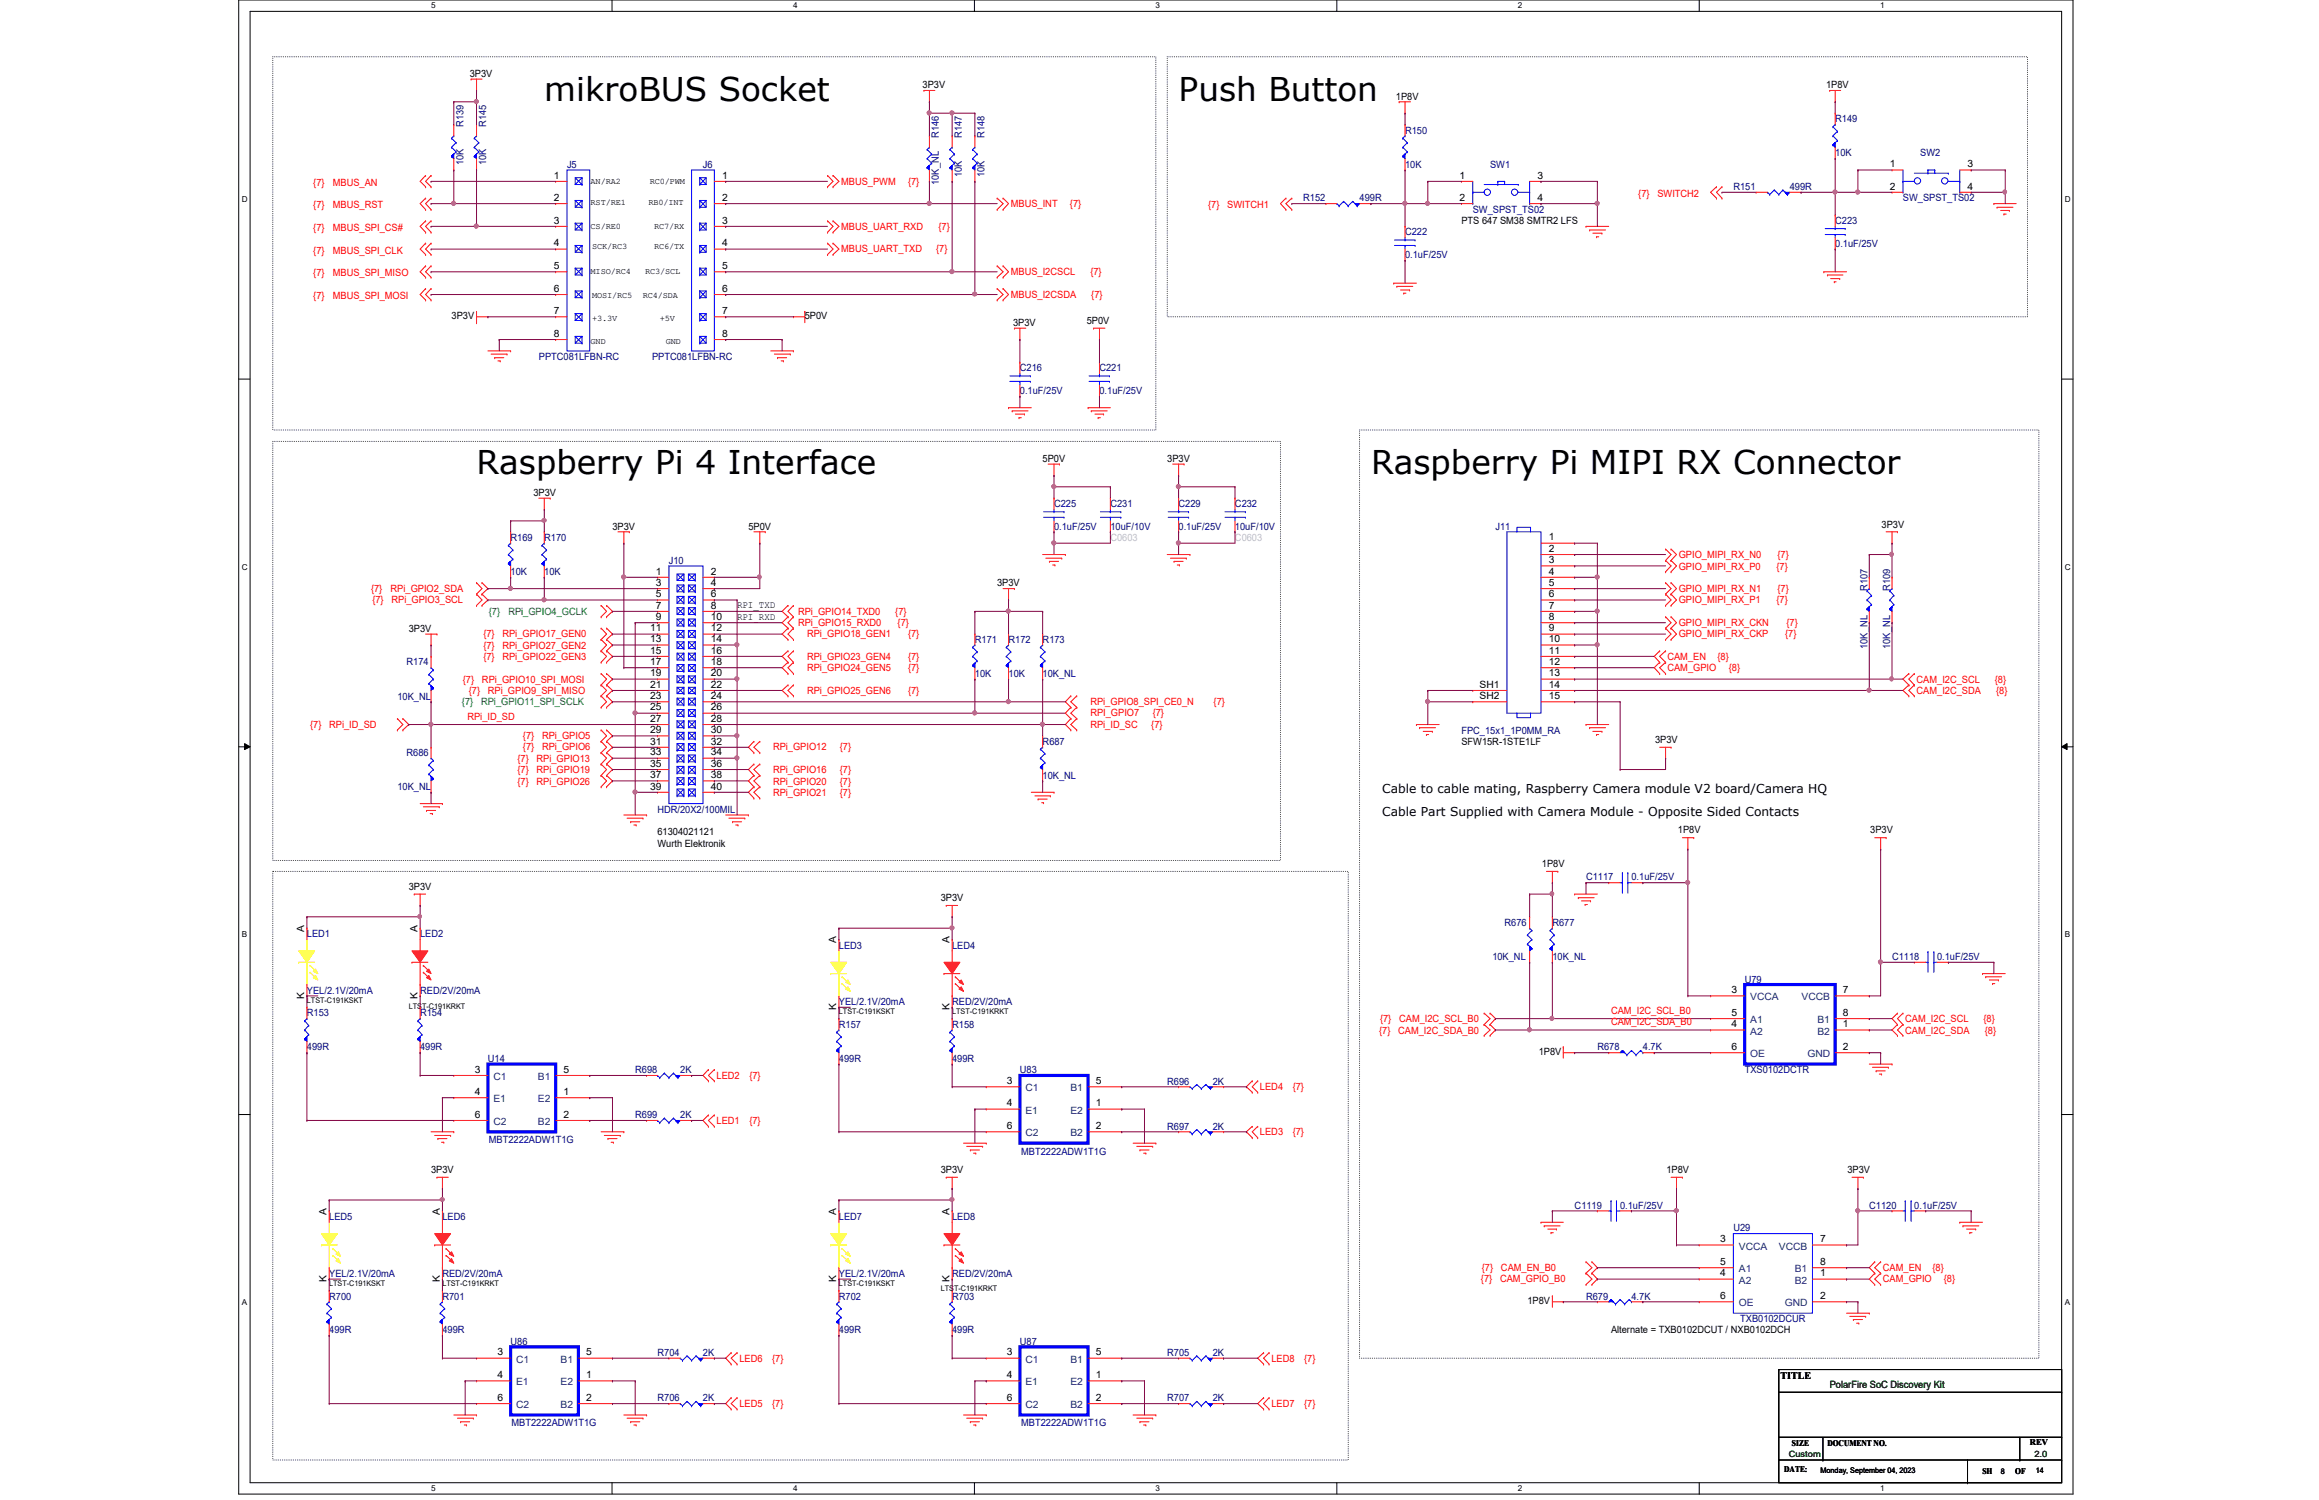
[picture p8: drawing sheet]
<svg xmlns="http://www.w3.org/2000/svg" width="432mm" height="279mm" viewBox="0 0 432 279" stroke-linecap="round" stroke-linejoin="round" font-family="sans-serif">
<defs><g id="words">
<g font-size="6.1">
<text x="101.3" y="18.8">mikroBUS Socket</text>
<text x="219.5" y="18.8">Push Button</text>
<text x="88.7" y="88.3">Raspberry Pi 4 Interface</text>
<text x="255.3" y="88.3">Raspberry Pi MIPI RX Connector</text>
</g>
<g font-size="2.3">
<text x="257.4" y="147.7">Cable to cable mating, Raspberry Camera module V2 board/Camera HQ</text>
<text x="257.4" y="152">Cable Part Supplied with Camera Module - Opposite Sided Contacts</text>
</g>
<g font-size="1.9">
<text x="87.5" y="14.4">3P3V</text>
<text x="171.8" y="16.4">3P3V</text>
<text x="340" y="16.4">1P8V</text>
<text x="259.9" y="18.5">1P8V</text>
<text x="103.1" y="33.3">1</text>
<text x="134.5" y="33.3">1</text>
<text x="271.8" y="33.3">1</text>
<text x="286.3" y="33.3">3</text>
<text x="351.9" y="31.2">1</text>
<text x="351.9" y="35.3">2</text>
<text x="366.4" y="31.2">3</text>
<text x="366.4" y="35.3">4</text>
<text x="103.1" y="37.4">2</text>
<text x="103.1" y="41.7">3</text>
<text x="134.5" y="37.4">2</text>
<text x="134.5" y="41.7">3</text>
<text x="271.8" y="37.4">2</text>
<text x="272.1" y="41.7">PTS 647 SM38 SMTR2 LFS</text>
<text x="286.3" y="37.4">4</text>
<text x="103.1" y="45.9">4</text>
<text x="134.5" y="45.9">4</text>
<text x="103.1" y="50.1">5</text>
<text x="134.5" y="50.1">5</text>
<text x="84.1" y="59.4">3P3V</text>
<text x="103.1" y="54.4">6</text>
<text x="103.1" y="58.5">7</text>
<text x="134.5" y="54.4">6</text>
<text x="134.5" y="58.5">7</text>
<text x="149.9" y="59.4">5P0V</text>
<text x="103.1" y="62.7">8</text>
<text x="134.5" y="62.7">8</text>
<text x="188.6" y="60.7">3P3V</text>
<text x="202.4" y="60.3">5P0V</text>
<text x="194.1" y="86">5P0V</text>
<text x="217.3" y="86">3P3V</text>
<text x="99.3" y="92.4">3P3V</text>
<text x="114" y="98.7">3P3V</text>
<text x="139.4" y="98.7">5P0V</text>
<text x="288.4" y="100.7">1</text>
<text x="350.4" y="98.3">3P3V</text>
<text x="122.1" y="107">1</text>
<text x="132.3" y="107">2</text>
<text x="288.4" y="102.8">2</text>
<text x="288.4" y="104.9">3</text>
<text x="288.4" y="107">4</text>
<text x="122.1" y="109.1">3</text>
<text x="122.1" y="111.3">5</text>
<text x="122.1" y="113.4">7</text>
<text x="132.3" y="109.1">4</text>
<text x="132.3" y="111.3">6</text>
<text x="132.3" y="113.4">8</text>
<text x="137.2" y="113.3">RPI_TXD</text>
<text x="185.7" y="109.2">3P3V</text>
<text x="288.4" y="109.1">5</text>
<text x="288.4" y="111.3">6</text>
<text x="288.4" y="113.4">7</text>
<text x="76.1" y="117.7">3P3V</text>
<text x="121.1" y="117.6">11</text>
<text x="121.1" y="119.6">13</text>
<text x="122.1" y="115.5">9</text>
<text x="132.3" y="115.5">10</text>
<text x="132.3" y="117.6">12</text>
<text x="132.3" y="119.6">14</text>
<text x="137.2" y="115.4">RPI_RXD</text>
<text x="288.4" y="115.5">8</text>
<text x="288.4" y="117.6">9</text>
<text x="288.4" y="119.6">10</text>
<text x="121.1" y="121.8">15</text>
<text x="121.1" y="123.9">17</text>
<text x="121.1" y="126">19</text>
<text x="132.3" y="121.8">16</text>
<text x="132.3" y="123.9">18</text>
<text x="132.3" y="126">20</text>
<text x="288.4" y="121.8">11</text>
<text x="288.4" y="123.9">12</text>
<text x="288.4" y="126">13</text>
<text x="121.1" y="128.1">21</text>
<text x="121.1" y="130.2">23</text>
<text x="132.3" y="128.1">22</text>
<text x="132.3" y="130.2">24</text>
<text x="275.5" y="128.1">SH1</text>
<text x="275.5" y="130.2">SH2</text>
<text x="288.4" y="128.1">14</text>
<text x="288.4" y="130.2">15</text>
<text x="121.1" y="132.3">25</text>
<text x="121.1" y="134.5">27</text>
<text x="121.1" y="136.6">29</text>
<text x="132.3" y="132.3">26</text>
<text x="132.3" y="134.5">28</text>
<text x="132.3" y="136.6">30</text>
<text x="121.1" y="138.7">31</text>
<text x="121.1" y="140.7">33</text>
<text x="121.1" y="142.8">35</text>
<text x="132.3" y="138.7">32</text>
<text x="132.3" y="140.7">34</text>
<text x="132.3" y="142.8">36</text>
<text x="272.1" y="138.8">SFW15R-1STE1LF</text>
<text x="308.2" y="138.3">3P3V</text>
<text x="121.1" y="144.9">37</text>
<text x="121.1" y="147.1">39</text>
<text x="132.3" y="144.9">38</text>
<text x="132.3" y="147.1">40</text>
<text x="122.4" y="155.6">61304021121</text>
<text x="312.4" y="155.2">1P8V</text>
<text x="348.2" y="155.2">3P3V</text>
<text x="122.4" y="157.7">Wurth Elektronik</text>
<text x="287.1" y="161.5">1P8V</text>
<text x="76.1" y="165.7">3P3V</text>
<text x="175.2" y="167.8">3P3V</text>
<text x="56.6" y="173.6" transform="rotate(-90 56.6 173.6)">A</text>
<text x="77.7" y="173.6" transform="rotate(-90 77.7 173.6)">A</text>
<text x="155.7" y="175.7" transform="rotate(-90 155.7 175.7)">A</text>
<text x="176.8" y="175.7" transform="rotate(-90 176.8 175.7)">A</text>
<text x="322.4" y="185">3</text>
<text x="343.2" y="185">7</text>
<text x="56.6" y="186.1" transform="rotate(-90 56.6 186.1)">K</text>
<text x="77.7" y="186.1" transform="rotate(-90 77.7 186.1)">K</text>
<text x="155.7" y="188.2" transform="rotate(-90 155.7 188.2)">K</text>
<text x="176.8" y="188.2" transform="rotate(-90 176.8 188.2)">K</text>
<text x="322.4" y="191.3">4</text>
<text x="322.4" y="189.2">5</text>
<text x="343.2" y="191.3">1</text>
<text x="343.2" y="189.2">8</text>
<text x="286.5" y="196.5">1P8V</text>
<text x="322.4" y="195.6">6</text>
<text x="343.2" y="195.6">2</text>
<text x="88.4" y="204">4</text>
<text x="88.4" y="199.8">3</text>
<text x="104.9" y="199.8">5</text>
<text x="104.9" y="204">1</text>
<text x="187.5" y="201.9">3</text>
<text x="204" y="201.9">5</text>
<text x="88.4" y="208.2">6</text>
<text x="104.9" y="208.2">2</text>
<text x="187.5" y="206.1">4</text>
<text x="204" y="206.1">1</text>
<text x="187.5" y="210.3">6</text>
<text x="204" y="210.3">2</text>
<text x="80.3" y="218.4">3P3V</text>
<text x="175.2" y="218.4">3P3V</text>
<text x="310.3" y="218.4">1P8V</text>
<text x="344" y="218.4">3P3V</text>
<text x="60.8" y="226.2" transform="rotate(-90 60.8 226.2)">A</text>
<text x="81.9" y="226.2" transform="rotate(-90 81.9 226.2)">A</text>
<text x="155.7" y="226.2" transform="rotate(-90 155.7 226.2)">A</text>
<text x="176.8" y="226.2" transform="rotate(-90 176.8 226.2)">A</text>
<text x="320.3" y="231.4">3</text>
<text x="338.9" y="231.4">7</text>
<text x="60.8" y="238.8" transform="rotate(-90 60.8 238.8)">K</text>
<text x="81.9" y="238.8" transform="rotate(-90 81.9 238.8)">K</text>
<text x="155.7" y="238.8" transform="rotate(-90 155.7 238.8)">K</text>
<text x="176.8" y="238.8" transform="rotate(-90 176.8 238.8)">K</text>
<text x="320.3" y="235.6">5</text>
<text x="320.3" y="237.7">4</text>
<text x="338.9" y="235.6">8</text>
<text x="338.9" y="237.7">1</text>
<text x="284.4" y="242.9">1P8V</text>
<text x="320.3" y="242">6</text>
<text x="338.9" y="242">2</text>
<text x="300" y="248.3">Alternate = TXB0102DCUT / NXB0102DCH</text>
<text x="92.6" y="256.7">4</text>
<text x="92.6" y="252.5">3</text>
<text x="109.1" y="252.5">5</text>
<text x="109.1" y="256.7">1</text>
<text x="187.5" y="256.7">4</text>
<text x="187.5" y="252.5">3</text>
<text x="204" y="252.5">5</text>
<text x="204" y="256.7">1</text>
<text x="331.6" y="256.8">TITLE</text>
<text x="92.6" y="260.9">6</text>
<text x="109.1" y="260.9">2</text>
<text x="187.5" y="260.9">6</text>
<text x="204" y="260.9">2</text>
</g>
<g font-size="1.9" fill="#000080">
<text x="86.3" y="23.6" transform="rotate(-90 86.3 23.6)">R139</text>
<text x="90.5" y="23.6" transform="rotate(-90 90.5 23.6)">R145</text>
<text x="341.7" y="22.8">R149</text>
<text x="174.8" y="25.7" transform="rotate(-90 174.8 25.7)">R146</text>
<text x="179.1" y="25.7" transform="rotate(-90 179.1 25.7)">R147</text>
<text x="183.3" y="25.7" transform="rotate(-90 183.3 25.7)">R148</text>
<text x="261.6" y="24.9">R150</text>
<text x="341.7" y="29.1">10K</text>
<text x="357.5" y="29.1">SW2</text>
<text x="86.3" y="30.8" transform="rotate(-90 86.3 30.8)">10K</text>
<text x="90.5" y="30.8" transform="rotate(-90 90.5 30.8)">10K</text>
<text x="105.6" y="31.2">J5</text>
<text x="130.9" y="31.2">J6</text>
<text x="174.8" y="34.4" transform="rotate(-90 174.8 34.4)">10K_NL</text>
<text x="179.1" y="32.9" transform="rotate(-90 179.1 32.9)">10K</text>
<text x="183.3" y="32.9" transform="rotate(-90 183.3 32.9)">10K</text>
<text x="261.6" y="31.2">10K</text>
<text x="277.5" y="31.2">SW1</text>
<text x="322.7" y="35.5">R151</text>
<text x="333.2" y="35.5">499R</text>
<text x="242.7" y="37.5">R152</text>
<text x="253.2" y="37.5">499R</text>
<text x="274.2" y="39.6">SW_SPST_TS02</text>
<text x="341.7" y="41.7">C223</text>
<text x="354.3" y="37.5">SW_SPST_TS02</text>
<text x="261.6" y="43.9">C222</text>
<text x="341.7" y="46">0.1uF/25V</text>
<text x="261.6" y="48.1">0.1uF/25V</text>
<text x="100.3" y="67.1">PPTC081LFBN-RC</text>
<text x="121.4" y="67.1">PPTC081LFBN-RC</text>
<text x="189.9" y="69.2">C216</text>
<text x="204.7" y="69.2">C221</text>
<text x="189.9" y="73.4">0.1uF/25V</text>
<text x="204.7" y="73.4">0.1uF/25V</text>
<text x="196.3" y="94.5">C225</text>
<text x="206.8" y="94.5">C231</text>
<text x="219.5" y="94.5">C229</text>
<text x="230" y="94.5">C232</text>
<text x="95.1" y="100.8">R169</text>
<text x="101.3" y="100.8">R170</text>
<text x="196.3" y="98.7">0.1uF/25V</text>
<text x="206.8" y="98.7">10uF/10V</text>
<text x="219.5" y="98.7">0.1uF/25V</text>
<text x="230" y="98.7">10uF/10V</text>
<text x="278.5" y="98.7">J11</text>
<text x="95.1" y="107.1">10K</text>
<text x="101.3" y="107.1">10K</text>
<text x="124.5" y="105">J10</text>
<text x="347.7" y="110.1" transform="rotate(-90 347.7 110.1)">R107</text>
<text x="352" y="110.1" transform="rotate(-90 352 110.1)">R109</text>
<text x="181.5" y="119.8">R171</text>
<text x="187.8" y="119.8">R172</text>
<text x="194.1" y="119.8">R173</text>
<text x="75.7" y="124">R174</text>
<text x="347.7" y="120.8" transform="rotate(-90 347.7 120.8)">10K_NL</text>
<text x="352" y="120.8" transform="rotate(-90 352 120.8)">10K_NL</text>
<text x="74" y="130.3">10K_NL</text>
<text x="181.5" y="126.1">10K</text>
<text x="187.8" y="126.1">10K</text>
<text x="194.1" y="126.1">10K_NL</text>
<text x="272.1" y="136.7">FPC_15x1_1P0MM_RA</text>
<text x="75.7" y="140.9">R686</text>
<text x="194.1" y="138.8">R687</text>
<text x="74" y="147.2">10K_NL</text>
<text x="194.1" y="145">10K_NL</text>
<text x="122.4" y="151.4">HDR/20X2/100MIL</text>
<text x="295.3" y="164">C1117</text>
<text x="303.8" y="164">0.1uF/25V</text>
<text x="280.2" y="172.5">R676</text>
<text x="289.1" y="172.5">R677</text>
<text x="57.2" y="174.6">LED1</text>
<text x="78.2" y="174.6">LED2</text>
<text x="156.2" y="176.7">LED3</text>
<text x="177.3" y="176.7">LED4</text>
<text x="277.9" y="178.8">10K_NL</text>
<text x="289.1" y="178.8">10K_NL</text>
<text x="352.3" y="178.8">C1118</text>
<text x="360.7" y="178.8">0.1uF/25V</text>
<text x="57.2" y="185.1">YEL/2.1V/20mA</text>
<text x="78.2" y="185.1">RED/2V/20mA</text>
<text x="324.9" y="183">U79</text>
<text x="57.2" y="189.3">R153</text>
<text x="78.2" y="189.3">R154</text>
<text x="156.2" y="191.4">R157</text>
<text x="156.2" y="187.2">YEL/2.1V/20mA</text>
<text x="177.3" y="191.4">R158</text>
<text x="177.3" y="187.2">RED/2V/20mA</text>
<text x="57.2" y="195.7">499R</text>
<text x="78.2" y="195.7">499R</text>
<text x="90.8" y="197.8">U14</text>
<text x="156.2" y="197.8">499R</text>
<text x="177.3" y="197.8">499R</text>
<text x="297.4" y="195.7">R678</text>
<text x="305.9" y="195.7">4.7K</text>
<text x="118.3" y="199.9">R698</text>
<text x="126.7" y="199.9">2K</text>
<text x="189.9" y="199.9">U83</text>
<text x="217.3" y="202">R696</text>
<text x="225.8" y="202">2K</text>
<text x="324.9" y="199.9">TXS0102DCTR</text>
<text x="118.3" y="208.3">R699</text>
<text x="126.7" y="208.3">2K</text>
<text x="91" y="212.9">MBT2222ADW1T1G</text>
<text x="190.2" y="215.1">MBT2222ADW1T1G</text>
<text x="217.3" y="210.4">R697</text>
<text x="225.8" y="210.4">2K</text>
<text x="61.3" y="227.2">LED5</text>
<text x="82.4" y="227.2">LED6</text>
<text x="156.2" y="227.2">LED7</text>
<text x="177.3" y="227.2">LED8</text>
<text x="293.2" y="225.2">C1119</text>
<text x="301.7" y="225.2">0.1uF/25V</text>
<text x="348.1" y="225.2">C1120</text>
<text x="356.4" y="225.2">0.1uF/25V</text>
<text x="322.7" y="229.4">U29</text>
<text x="61.3" y="237.8">YEL/2.1V/20mA</text>
<text x="82.4" y="237.8">RED/2V/20mA</text>
<text x="156.2" y="237.8">YEL/2.1V/20mA</text>
<text x="177.3" y="237.8">RED/2V/20mA</text>
<text x="61.3" y="242.1">R700</text>
<text x="82.4" y="242.1">R701</text>
<text x="156.2" y="242.1">R702</text>
<text x="177.3" y="242.1">R703</text>
<text x="295.3" y="242.1">R679</text>
<text x="303.8" y="242.1">4.7K</text>
<text x="61.3" y="248.3">499R</text>
<text x="82.4" y="248.3">499R</text>
<text x="95.1" y="250.4">U86</text>
<text x="156.2" y="248.3">499R</text>
<text x="177.3" y="248.3">499R</text>
<text x="189.9" y="250.4">U87</text>
<text x="324" y="246.3">TXB0102DCUR</text>
<text x="122.4" y="252.6">R704</text>
<text x="130.9" y="252.6">2K</text>
<text x="217.3" y="252.6">R705</text>
<text x="225.8" y="252.6">2K</text>
<text x="122.4" y="261">R706</text>
<text x="130.9" y="261">2K</text>
<text x="217.3" y="261">R707</text>
<text x="225.8" y="261">2K</text>
<text x="95.3" y="265.7">MBT2222ADW1T1G</text>
<text x="190.2" y="265.7">MBT2222ADW1T1G</text>
</g>
<g font-size="1.9" fill="#f00">
<text x="58.3" y="34.6">{7}</text>
<text x="62" y="34.6">MBUS_AN</text>
<text x="156.6" y="34.4">MBUS_PWM</text>
<text x="169.1" y="34.4">{7}</text>
<text x="58.3" y="38.8">{7}</text>
<text x="62" y="38.8">MBUS_RST</text>
<text x="188.2" y="38.6">MBUS_INT</text>
<text x="199.2" y="38.6">{7}</text>
<text x="225" y="38.8">{7}</text>
<text x="228.5" y="38.8">SWITCH1</text>
<text x="305.1" y="36.7">{7}</text>
<text x="308.6" y="36.7">SWITCH2</text>
<text x="58.3" y="43">{7}</text>
<text x="58.3" y="47.2">{7}</text>
<text x="62" y="43">MBUS_SPI_CS#</text>
<text x="62" y="47.2">MBUS_SPI_CLK</text>
<text x="156.6" y="47">MBUS_UART_TXD</text>
<text x="156.6" y="42.8">MBUS_UART_RXD</text>
<text x="174.3" y="47">{7}</text>
<text x="174.8" y="42.8">{7}</text>
<text x="58.3" y="51.5">{7}</text>
<text x="62" y="51.5">MBUS_SPI_MISO</text>
<text x="188.2" y="51.2">MBUS_I2CSCL</text>
<text x="203" y="51.2">{7}</text>
<text x="58.3" y="55.7">{7}</text>
<text x="62" y="55.7">MBUS_SPI_MOSI</text>
<text x="188.2" y="55.5">MBUS_I2CSDA</text>
<text x="203.2" y="55.5">{7}</text>
<text x="312.6" y="104">GPIO_MIPI_RX_N0</text>
<text x="312.6" y="106.1">GPIO_MIPI_RX_P0</text>
<text x="330.8" y="106.1">{7}</text>
<text x="331" y="104">{7}</text>
<text x="69.1" y="110.2">{7}</text>
<text x="69.3" y="112.4">{7}</text>
<text x="72.7" y="110.2">RPi_GPIO2_SDA</text>
<text x="72.9" y="112.4">RPi_GPIO3_SCL</text>
<text x="312.6" y="110.2">GPIO_MIPI_RX_N1</text>
<text x="312.6" y="112.4">GPIO_MIPI_RX_P1</text>
<text x="330.8" y="112.4">{7}</text>
<text x="331" y="110.2">{7}</text>
<text x="90" y="118.7">{7}</text>
<text x="93.6" y="118.7">RPi_GPIO17_GEN0</text>
<text x="148.6" y="116.6">RPi_GPIO15_RXD0</text>
<text x="148.6" y="114.5">RPi_GPIO14_TXD0</text>
<text x="150.3" y="118.7">RPi_GPIO18_GEN1</text>
<text x="166.7" y="114.5">{7}</text>
<text x="167.1" y="116.6">{7}</text>
<text x="169.1" y="118.7">{7}</text>
<text x="312.6" y="116.6">GPIO_MIPI_RX_CKN</text>
<text x="312.6" y="118.7">GPIO_MIPI_RX_CKP</text>
<text x="332.4" y="118.7">{7}</text>
<text x="332.7" y="116.6">{7}</text>
<text x="90" y="122.9">{7}</text>
<text x="90" y="120.8">{7}</text>
<text x="93.6" y="122.9">RPi_GPIO22_GEN3</text>
<text x="93.6" y="120.8">RPi_GPIO27_GEN2</text>
<text x="150.3" y="122.9">RPi_GPIO23_GEN4</text>
<text x="150.3" y="125.1">RPi_GPIO24_GEN5</text>
<text x="169.1" y="122.9">{7}</text>
<text x="169.1" y="125.1">{7}</text>
<text x="310.5" y="122.9">CAM_EN</text>
<text x="310.5" y="125.1">CAM_GPIO</text>
<text x="319.8" y="122.9">{8}</text>
<text x="321.9" y="125.1">{8}</text>
<text x="86.2" y="127.2">{7}</text>
<text x="87.3" y="129.3">{7}</text>
<text x="89.7" y="127.2">RPi_GPIO10_SPI_MOSI</text>
<text x="90.8" y="129.3">RPi_GPIO9_SPI_MISO</text>
<text x="150.3" y="129.3">RPi_GPIO25_GEN6</text>
<text x="169.1" y="129.3">{7}</text>
<text x="203" y="131.3">RPi_GPIO8_SPI_CE0_N</text>
<text x="226" y="131.3">{7}</text>
<text x="356.9" y="127.2">CAM_I2C_SCL</text>
<text x="356.9" y="129.3">CAM_I2C_SDA</text>
<text x="371.4" y="127.2">{8}</text>
<text x="371.7" y="129.3">{8}</text>
<text x="57.7" y="135.6">{7}</text>
<text x="61.3" y="135.6">RPi_ID_SD</text>
<text x="87" y="134.1">RPi_ID_SD</text>
<text x="97.4" y="137.7">{7}</text>
<text x="100.9" y="137.7">RPi_GPIO5</text>
<text x="203" y="133.4">RPI_GPIO7</text>
<text x="203" y="135.6">RPi_ID_SC</text>
<text x="214.4" y="135.6">{7}</text>
<text x="214.6" y="133.4">{7}</text>
<text x="96.4" y="141.9">{7}</text>
<text x="97.4" y="139.8">{7}</text>
<text x="99.9" y="141.9">RPi_GPIO13</text>
<text x="100.9" y="139.8">RPi_GPIO6</text>
<text x="143.9" y="139.8">RPi_GPIO12</text>
<text x="156.4" y="139.8">{7}</text>
<text x="96.4" y="146.1">{7}</text>
<text x="96.4" y="144">{7}</text>
<text x="99.9" y="146.1">RPi_GPIO26</text>
<text x="99.9" y="144">RPi_GPIO19</text>
<text x="143.9" y="146.1">RPi_GPIO20</text>
<text x="143.9" y="144">RPi_GPIO16</text>
<text x="143.9" y="148.3">RPi_GPIO21</text>
<text x="156.4" y="146.1">{7}</text>
<text x="156.4" y="144">{7}</text>
<text x="156.4" y="148.3">{7}</text>
<text x="257" y="190.4">{7}</text>
<text x="260.5" y="190.4">CAM_I2C_SCL_B0</text>
<text x="300" y="188.9">CAM_I2C_SCL_B0</text>
<text x="300" y="191">CAM_I2C_SDA_B0</text>
<text x="354.8" y="190.4">CAM_I2C_SCL</text>
<text x="369.3" y="190.4">{8}</text>
<text x="256.8" y="192.5">{7}</text>
<text x="260.4" y="192.5">CAM_I2C_SDA_B0</text>
<text x="354.8" y="192.5">CAM_I2C_SDA</text>
<text x="369.6" y="192.5">{8}</text>
<text x="133.4" y="200.9">LED2</text>
<text x="139.5" y="200.9">{7}</text>
<text x="234.6" y="203">LED4</text>
<text x="240.7" y="203">{7}</text>
<text x="133.4" y="209.4">LED1</text>
<text x="139.5" y="209.4">{7}</text>
<text x="234.6" y="211.5">LED3</text>
<text x="240.7" y="211.5">{7}</text>
<text x="275.8" y="238.8">{7}</text>
<text x="275.9" y="236.7">{7}</text>
<text x="279.3" y="238.8">CAM_GPIO_B0</text>
<text x="279.5" y="236.7">CAM_EN_B0</text>
<text x="350.6" y="236.7">CAM_EN</text>
<text x="350.6" y="238.8">CAM_GPIO</text>
<text x="359.8" y="236.7">{8}</text>
<text x="362" y="238.8">{8}</text>
<text x="137.7" y="253.7">LED6</text>
<text x="143.8" y="253.7">{7}</text>
<text x="236.7" y="253.7">LED8</text>
<text x="242.8" y="253.7">{7}</text>
<text x="137.7" y="262">LED5</text>
<text x="143.8" y="262">{7}</text>
<text x="236.7" y="262">LED7</text>
<text x="242.8" y="262">{7}</text>
</g>
<g font-size="1.9" fill="#c0c0c0">
<text x="206.8" y="100.8">C0603</text>
<text x="230" y="100.8">C0603</text>
</g>
<g font-size="1.9" fill="#008000">
<text x="91" y="114.5">{7}</text>
<text x="94.7" y="114.5">RPi_GPIO4_GCLK</text>
<text x="86" y="131.3">{7}</text>
<text x="89.6" y="131.3">RPi_GPIO11_SPI_SCLK</text>
<text x="340.7" y="258.5">PolarFire SoC Discovery Kit</text>
</g>
<g font-size="1.9" fill="#004080">
<text x="325.9" y="186.4">VCCA</text>
<text x="325.9" y="190.6">A1</text>
<text x="335.4" y="186.4">VCCB</text>
<text x="338.4" y="190.6">B1</text>
<text x="325.9" y="192.7">A2</text>
<text x="325.9" y="196.9">OE</text>
<text x="336.6" y="196.9">GND</text>
<text x="338.4" y="192.7">B2</text>
<text x="91.9" y="201.2">C1</text>
<text x="100.2" y="201.2">B1</text>
<text x="190.9" y="203.3">C1</text>
<text x="199.3" y="203.3">B1</text>
<text x="91.9" y="209.6">C2</text>
<text x="91.9" y="205.3">E1</text>
<text x="100.2" y="205.3">E2</text>
<text x="100.2" y="209.6">B2</text>
<text x="190.9" y="207.4">E1</text>
<text x="199.3" y="207.4">E2</text>
<text x="190.9" y="211.7">C2</text>
<text x="199.3" y="211.7">B2</text>
<text x="323.8" y="232.7">VCCA</text>
<text x="331.2" y="232.7">VCCB</text>
<text x="323.8" y="237">A1</text>
<text x="323.8" y="239.1">A2</text>
<text x="334.2" y="237">B1</text>
<text x="334.2" y="239.1">B2</text>
<text x="323.8" y="243.3">OE</text>
<text x="332.3" y="243.3">GND</text>
<text x="96.1" y="253.8">C1</text>
<text x="104.4" y="253.8">B1</text>
<text x="190.9" y="253.8">C1</text>
<text x="199.3" y="253.8">B1</text>
<text x="96.1" y="262.3">C2</text>
<text x="96.1" y="258.1">E1</text>
<text x="104.4" y="258.1">E2</text>
<text x="104.4" y="262.3">B2</text>
<text x="190.9" y="262.3">C2</text>
<text x="190.9" y="258.1">E1</text>
<text x="199.3" y="258.1">E2</text>
<text x="199.3" y="262.3">B2</text>
</g>
<g font-size="1.6">
<text x="110" y="34.2">AN/RA2</text>
<text x="121" y="34.2">RC0/PWM</text>
<text x="110" y="38.2">RST/RE1</text>
<text x="120.7" y="38.2">RB0/INT</text>
<text x="110" y="42.6">CS/RE0</text>
<text x="110.2" y="46.4">SCK/RC3</text>
<text x="121.8" y="46.4">RC6/TX</text>
<text x="121.8" y="42.6">RC7/RX</text>
<text x="110" y="51.1">MISO/RC4</text>
<text x="120.1" y="51.1">RC3/SCL</text>
<text x="110.2" y="55.5">MOSI/RC5</text>
<text x="110.2" y="59.9">+3.3V</text>
<text x="119.7" y="55.5">RC4/SDA</text>
<text x="122.9" y="59.9">+5V</text>
<text x="110" y="64.1">GND</text>
<text x="124" y="64.1">GND</text>
<text x="333.7" y="269.4">SIZE</text>
<text x="340.3" y="269.4">DOCUMENT NO.</text>
<text x="378" y="269.2">REV</text>
<text x="332.2" y="274.2">DATE:</text>
<text x="369.1" y="274.5">SH</text>
<text x="375.2" y="274.5">OF</text>
</g>
<g font-size="1.6" fill="#008000">
<text x="333.1" y="271.4">Custom</text>
<text x="378.8" y="271.4">2.0</text>
</g>
<g font-size="1.5">
<text x="80.3" y="1.5">5</text>
<text x="147.7" y="1.5">4</text>
<text x="215.1" y="1.5">3</text>
<text x="282.6" y="1.5">2</text>
<text x="350.1" y="1.5">1</text>
<text x="45" y="37.6">D</text>
<text x="384.5" y="37.6">D</text>
<text x="45" y="106.1">C</text>
<text x="384.5" y="106.1">C</text>
<text x="45" y="174.6">B</text>
<text x="384.5" y="174.6">B</text>
<text x="45" y="243.1">A</text>
<text x="384.5" y="243.1">A</text>
<text x="80.3" y="277.7">5</text>
<text x="147.7" y="277.7">4</text>
<text x="215.1" y="277.7">3</text>
<text x="282.6" y="277.7">2</text>
<text x="350.1" y="277.7">1</text>
</g>
<g font-size="1.4">
<text x="57.2" y="186.8">LTST-C191KSKT</text>
<text x="76.1" y="187.9">LTST-C191KRKT</text>
<text x="156.2" y="188.9">LTST-C191KSKT</text>
<text x="177.3" y="188.9">LTST-C191KRKT</text>
<text x="61.3" y="239.5">LTST-C191KSKT</text>
<text x="82.4" y="239.5">LTST-C191KRKT</text>
<text x="156.2" y="239.5">LTST-C191KSKT</text>
<text x="175.2" y="240.5">LTST-C191KRKT</text>
<text x="339" y="274.3">Monday, September 04, 2023</text>
<text x="372.5" y="274.5">8</text>
<text x="379.1" y="274.3">14</text>
</g>
</g></defs>
<path d="M44.4 0h341.6v278.3h-341.6zM46.6 2.1h337.3v274.1h-337.3z" fill="none" stroke="#000" stroke-width=".19"/>
<g fill="#fff">
<path d="M80.3 .3h.7v1.6h-.7z"/>
<path d="M80.3 276.4h.7v1.6h-.7z"/>
</g>
<path d="M114 0v2.1M114 276.2v2.1" fill="none" stroke="#000" stroke-width=".19"/>
<g fill="#fff">
<path d="M147.7 .3h.7v1.6h-.7z"/>
<path d="M147.7 276.4h.7v1.6h-.7z"/>
</g>
<path d="M181.4 0v2.1M181.4 276.2v2.1" fill="none" stroke="#000" stroke-width=".19"/>
<g fill="#fff">
<path d="M215.1 .3h.8v1.6h-.8z"/>
<path d="M215.1 276.4h.8v1.6h-.8z"/>
</g>
<path d="M248.9 0v2.1M248.9 276.2v2.1" fill="none" stroke="#000" stroke-width=".19"/>
<g fill="#fff">
<path d="M282.6 .3h.8v1.6h-.8z"/>
<path d="M282.6 276.4h.8v1.6h-.8z"/>
</g>
<path d="M316.4 0v2.1M316.4 276.2v2.1" fill="none" stroke="#000" stroke-width=".19"/>
<g fill="#fff">
<path d="M350.1 .3h.8v1.6h-.8z"/>
<path d="M350.1 276.4h.8v1.6h-.8z"/>
<path d="M45 36.3h1.1v1.6h-1.1z"/>
<path d="M384.5 36.3h1v1.6h-1z"/>
<path d="M45 104.8h1.1v1.6h-1.1z"/>
<path d="M384.5 104.8h1v1.6h-1z"/>
</g>
<path d="M44.4 70.6h2.2M383.9 70.6h2.1" fill="none" stroke="#000" stroke-width=".19"/>
<g fill="#fff">
<path d="M45 173.3h1v1.6h-1z"/>
<path d="M384.5 173.3h.9v1.6h-.9z"/>
</g>
<path d="M44.4 139.1h2.2M45.6 138.5l1 .6-1 .5zM383.9 139.1l1-.6v1.1zM383.9 139.1h2.1" fill="none" stroke="#000" stroke-width=".19"/>
<path d="M45.6 138.5l1 .6-1 .5zM383.9 139.1l1-.6v1.1z" fill="#000"/>
<g fill="#fff">
<path d="M45 241.8h1v1.6h-1z"/>
<path d="M384.5 241.8h.9v1.6h-.9z"/>
</g>
<g fill="none" stroke="#000" stroke-width=".19">
<path d="M44.4 207.6h2.2M383.9 207.6h2.1M331.2 255.1h52.7v21.1h-52.7zM331.2 259.3h52.7M383.9 259.3h.1M331.2 267.7h52.7M331.2 271.9h52.7M339.4 271.9h.1M339.4 267.7v4.2M366.4 276.2h.1M366.4 271.9v4.3M376.1 271.9h.1"/>
<path d="M376.1 267.7v4.2M383.9 267.7h.1M383.9 271.9h.1"/>
</g>
<path d="M50.8 10.6h164.4v69.5h-164.4zM217.3 10.6h160.2v48.4h-160.2zM50.8 82.2h187.6v78.1h-187.6zM253.2 80.1h126.4v172.9h-126.4zM50.8 162.3h200.2v109.6h-200.2z" fill="none" stroke="#000" stroke-width=".19" stroke-dasharray="0 .3"/>
<g fill="none" stroke="#f00" stroke-width=".19">
<path d="M87.7 14.7h.1M87.7 14.7h2M88.7 16.8h.1M88.7 14.7v2.1M172 16.8h.1M172 16.8h2.1M173.1 19h.1M173.1 16.8v2.2M260.5 19h.1M260.5 19h2.1M261.6 19v2.1M340.7 16.8h.1"/>
<path d="M340.7 16.8h2M341.7 19h.1M341.7 16.8v2.2M79.2 36.9h.1M79.2 39h.1M79.2 32.7h.1M79.2 34.8h.1M79.2 36.9l-1 1 1 1.1M79.2 32.7l-1 1.1 1 1M80.3 36.9h.1M80.3 39h.1M80.3 32.7h.1"/>
<path d="M80.3 34.8h.1M80.3 36.9l-1.1 1 1.1 1.1M80.3 32.7l-1.1 1.1 1.1 1M154.1 32.7h.1M154.1 34.8h.1M154.1 32.7l1 1.1-1 1M155.1 34.8h.1M155.1 32.7h.1M155.1 32.7l1.1 1.1-1.1 1M185.7 36.9h.1M185.7 39h.1M185.7 36.9l1.1 1-1.1 1.1"/>
<path d="M186.8 39h.1M186.8 36.9h.1M186.8 36.9l1 1-1 1.1M239.4 36.9h.1M239.4 39h.1M239.4 36.9l-1 1 1 1.1M240.5 36.9h.1M240.5 39h.1M240.5 36.9l-1.1 1 1.1 1.1M261.6 21.1h.1M319.6 34.8h.1M319.6 36.9h.1"/>
<path d="M319.6 34.8l-1.1 1 1.1 1.1M320.6 34.8h.1M320.6 36.9h.1M320.6 34.8l-1 1 1 1.1M371.3 37.9h.1M371.3 37.9h4.1M371.9 38.6h.1M371.9 38.6h2.9M372.5 39.2h1.6M373.1 39.9h.1M373.1 39.9h.4M374.1 39.2h.1"/>
<path d="M79.2 49.5h.1M79.2 51.6h.1M79.2 53.8h.1M79.2 55.9h.1M79.2 41.1h.1M79.2 43.3h.1M79.2 45.3h.1M79.2 47.4h.1M79.2 49.5l-1 1.1 1 1M79.2 53.8l-1 1.1 1 1M79.2 41.1l-1 1.1 1 1.1M79.2 45.3l-1 1.1 1 1"/>
<path d="M80.3 49.5h.1M80.3 51.6h.1M80.3 53.8h.1M80.3 55.9h.1M80.3 41.1h.1M80.3 43.3h.1M80.3 45.3h.1M80.3 47.4h.1M80.3 49.5l-1.1 1.1 1.1 1M80.3 53.8l-1.1 1.1 1.1 1M80.3 41.1l-1.1 1.1 1.1 1.1M80.3 45.3l-1.1 1.1 1.1 1"/>
<path d="M88.7 58v2.1M88.7 59h2.1M90.8 59h.1M147.7 59h.1M147.7 59h2.2M149.9 58h.1M149.9 58v2.1M154.1 45.3h.1M154.1 47.4h.1M154.1 41.1h.1M154.1 43.3h.1M154.1 45.3l1 1.1-1 1"/>
<path d="M154.1 41.1l1 1.1-1 1.1M155.1 47.4h.1M155.1 45.3h.1M155.1 43.3h.1M155.1 41.1h.1M155.1 45.3l1.1 1.1-1.1 1M155.1 41.1l1.1 1.1-1.1 1.1M185.7 49.5h.1M185.7 51.6h.1M185.7 53.8h.1M185.7 55.9h.1M185.7 49.5l1.1 1.1-1.1 1"/>
<path d="M185.7 53.8l1.1 1.1-1.1 1M186.8 51.6h.1M186.8 49.5h.1M186.8 55.9h.1M186.8 53.8h.1M186.8 49.5l1 1.1-1 1M186.8 53.8l1 1.1-1 1M259.5 52.7h.1M259.5 52.7h4.2M260.1 53.3h.1M260.1 53.3h3M260.8 54h1.7"/>
<path d="M261.4 54.6h.1M261.4 54.6h.4M262.5 54h.1M295.3 42.2h.1M295.3 42.2h4.3M296 42.8h.1M296 42.8h3M296.6 43.4h1.7M297.3 44.1h.1M297.3 44.1h.4M298.3 43.4h.1M339.6 50.6h.1"/>
<path d="M339.6 50.6h4.2M340.3 51.2h.1M340.3 51.2h2.9M340.9 51.9h1.7M341.5 52.5h.1M341.5 52.5h.4M342.6 51.9h.1M88.7 60.1h.1M90.8 65.4h4.3M91.4 66h3M92.1 66.6h.1M92.1 66.6h1.7"/>
<path d="M92.7 67.2h.4M93.1 67.2h.1M94.4 66h.1M95.1 65.4h.1M143.5 65.4h4.2M144.2 66h3M144.8 66.6h.1M144.8 66.6h1.7M145.5 67.2h.4M145.9 67.2h.1M147.2 66h.1M147.7 65.4h.1"/>
<path d="M187.8 75.9h.1M187.8 75.9h4.2M188.5 76.5h.1M188.5 76.5h2.9M188.9 61.1h.1M188.9 61.1h2.1M189.1 77.1h1.7M189.7 77.8h.1M189.7 77.8h.5M189.9 63.2h.1M189.9 61.1v2.1M190.8 77.1h.1"/>
<path d="M202.6 75.9h.1M202.6 75.9h4.2M203.2 76.5h.1M203.2 76.5h3M203.6 61.1h.1M203.6 61.1h2.1M203.9 77.1h1.6M204.5 77.8h.1M204.5 77.8h.4M204.7 63.2h.1M204.7 61.1v2.1M205.5 77.1h.1"/>
<path d="M100.3 92.8h2.1M101.3 94.9h.1M101.3 92.8v2.1M102.4 92.8h.1M115.1 99.1h2.1M116.2 99.1v2.1M117.2 99.1h.1M140.4 99.1h2.1M141.5 99.1v2.1M142.5 99.1h.1M195.2 86.4h2.1M196.3 88.6h.1"/>
<path d="M196.3 86.4v2.2M197.3 86.4h.1M218.4 86.4h2.1M219.5 88.6h.1M219.5 86.4v2.2M220.5 86.4h.1M351.2 99.1h2.1M352.3 99.1v2.1M353.3 99.1h.1M79.2 118.1h2.2M80.3 118.1v2M81.4 118.1h.1"/>
<path d="M88.7 112.8h.1M88.7 110.7h.1M88.7 108.5h.1M88.7 110.7l1 1.1-1 1M88.7 108.5l1 1.1-1 1.1M89.7 110.7h.1M89.7 112.8h.1M89.7 108.5h.1M89.7 110.7l1.1 1.1-1.1 1M89.7 108.5l1.1 1.1-1.1 1.1M111.9 119.1h.1M111.9 117h.1"/>
<path d="M111.9 114.9h.1M111.9 112.8h.1M111.9 119.1l1 1-1 1.1M111.9 117l1 1.1-1 1M111.9 112.8l1 1.1-1 1M112.9 119.1h.1M112.9 117h.1M112.9 112.8h.1M112.9 114.9h.1M112.9 119.1l1.1 1-1.1 1.1M112.9 117l1.1 1.1-1.1 1M112.9 112.8l1.1 1.1-1.1 1"/>
<path d="M116.2 101.2h.1M141.5 101.2h.1M146.7 114.9h.1M146.7 117h.1M146.7 112.8h.1M146.7 119.1h.1M146.7 114.9l-1.1 1.1 1.1 1M146.7 112.8l-1.1 1.1 1.1 1M146.7 117l-1.1 1.1 1.1 1M147.7 117h.1M147.7 114.9h.1M147.7 112.8h.1"/>
<path d="M147.7 119.1h.1M147.7 114.9l-1 1.1 1 1M147.7 112.8l-1 1.1 1 1M147.7 117l-1 1.1 1 1M186.8 109.6h2.1M187.8 111.8h.1M187.8 109.6v2.2M188.9 109.6h.1M194.1 103.3h4.3M194.7 104h3M195.4 104.6h.1M195.4 104.6h1.7"/>
<path d="M196 105.2h.4M196.4 105.2h.1M197.7 104h.1M198.4 103.3h.1M217.3 103.3h4.3M217.9 104h3M218.6 104.6h.1M218.6 104.6h1.7M219.2 105.2h.4M219.6 105.2h.1M220.9 104h.1M221.6 103.3h.1"/>
<path d="M310.1 102.3h.1M310.1 104.4h.1M310.1 106.5h.1M310.1 108.5h.1M310.1 110.7h.1M310.1 112.8h.1M310.1 114.9h.1M310.1 117h.1M310.1 119.1h.1M310.1 102.3l1 1-1 1.1M310.1 104.4l1 1-1 1.1M310.1 108.5l1 1.1-1 1.1"/>
<path d="M310.1 110.7l1 1.1-1 1M310.1 114.9l1 1.1-1 1M310.1 117l1 1.1-1 1M311.1 104.4h.1M311.1 102.3h.1M311.1 106.5h.1M311.1 110.7h.1M311.1 108.5h.1M311.1 112.8h.1M311.1 117h.1M311.1 114.9h.1M311.1 119.1h.1"/>
<path d="M311.1 117l1.1 1.1-1.1 1M311.1 102.3l1.1 1-1.1 1.1M311.1 104.4l1.1 1-1.1 1.1M311.1 108.5l1.1 1.1-1.1 1.1M311.1 110.7l1.1 1.1-1.1 1M311.1 114.9l1.1 1.1-1.1 1M352.3 101.2h.1M74 136h.1M74 133.9h.1M74 133.9l1 1.1-1 1M75 133.9h.1M75 136h.1"/>
<path d="M75 133.9l1.1 1.1-1.1 1M80.3 120.1h.1M111.9 123.4h.1M111.9 121.2h.1M111.9 131.7h.1M111.9 129.6h.1M111.9 127.6h.1M111.9 125.5h.1M111.9 138.1h.1M111.9 136h.1M111.9 121.2l1 1.1-1 1.1M111.9 129.6l1 1.1-1 1"/>
<path d="M111.9 127.6l1 1-1 1M111.9 125.5l1 1-1 1.1M111.9 138.1l1 1.1-1 1M111.9 136l1 1.1-1 1M112.9 121.2h.1M112.9 123.4h.1M112.9 129.6h.1M112.9 131.7h.1M112.9 127.6h.1M112.9 125.5h.1M112.9 138.1h.1M112.9 136h.1"/>
<path d="M112.9 121.2l1.1 1.1-1.1 1.1M112.9 129.6l1.1 1.1-1.1 1M112.9 127.6l1.1 1-1.1 1M112.9 125.5l1.1 1-1.1 1.1M112.9 138.1l1.1 1.1-1.1 1M112.9 136l1.1 1.1-1.1 1M140.4 138.1h.1M140.4 138.1l-1 1.1 1 1M141.5 138.1h.1M141.5 138.1l-1.1 1.1 1.1 1M146.7 121.2h.1M146.7 123.4h.1"/>
<path d="M146.7 127.6h.1M146.7 129.6h.1M146.7 125.5h.1M146.7 121.2l-1.1 1.1 1.1 1.1M146.7 127.6l-1.1 1 1.1 1M146.7 123.4l-1.1 1 1.1 1.1M147.7 123.4h.1M147.7 121.2h.1M147.7 129.6h.1M147.7 127.6h.1M147.7 125.5h.1M147.7 121.2l-1 1.1 1 1.1"/>
<path d="M147.7 127.6l-1 1 1 1M147.7 123.4l-1 1 1 1.1M199.4 131.7h.1M199.4 133.9h.1M199.4 129.6h.1M199.4 136h.1M199.4 131.7l-1 1.1 1 1.1M199.4 129.6l-1 1.1 1 1M199.4 133.9l-1 1.1 1 1M200.5 133.9h.1M200.5 131.7h.1M200.5 129.6h.1"/>
<path d="M200.5 136h.1M200.5 131.7l-1.1 1.1 1.1 1.1M200.5 129.6l-1.1 1.1 1.1 1M200.5 133.9l-1.1 1.1 1.1 1M263.7 135h.1M263.7 135h4.3M264.3 135.6h.1M264.3 135.6h3M265 136.2h1.7M265.6 136.8h.1M265.6 136.8h.4M266.7 136.2h.1"/>
<path d="M295.3 135h.1M295.3 135h4.3M296 135.6h.1M296 135.6h3M296.6 136.2h1.7M297.3 136.8h.1M297.3 136.8h.4M298.3 136.2h.1M309 121.2h.1M309 123.4h.1M309 125.5h.1M309 139.2h2.1"/>
<path d="M309 121.2l-1 1.1 1 1.1M309 123.4l-1 1 1 1.1M310.1 123.4h.1M310.1 121.2h.1M310.1 125.5h.1M310.1 139.2v2M310.1 121.2l-1.1 1.1 1.1 1.1M310.1 123.4l-1.1 1 1.1 1.1M311.1 139.2h.1M355.4 125.5h.1M355.4 127.6h.1M355.4 129.6h.1"/>
<path d="M355.4 125.5l-1.1 1 1.1 1.1M355.4 127.6l-1.1 1 1.1 1M356.4 127.6h.1M356.4 125.5h.1M356.4 129.6h.1M356.4 125.5l-1 1 1 1.1M356.4 127.6l-1 1 1 1M78.2 149.7h4.2M78.8 150.3h3M79.4 151h.1M79.4 151h1.7M80.1 151.6h.4"/>
<path d="M80.5 151.6h.1M81.8 150.3h.1M82.4 149.7h.1M111.9 146.6h.1M111.9 144.4h.1M111.9 142.3h.1M111.9 140.2h.1M111.9 144.4l1 1.1-1 1.1M111.9 140.2l1 1-1 1.1M111.9 142.3l1 1-1 1.1M112.9 144.4h.1M112.9 146.6h.1"/>
<path d="M112.9 140.2h.1M112.9 142.3h.1M112.9 144.4l1.1 1.1-1.1 1.1M112.9 140.2l1.1 1-1.1 1.1M112.9 142.3l1.1 1-1.1 1.1M116.2 151.8h4.2M116.8 152.4h2.9M117.4 153.1h.1M117.4 153.1h1.7M118 153.7h.4M118.4 153.7h.1M119.7 152.4h.1"/>
<path d="M120.4 151.8h.1M135.1 151.8h4.3M135.7 152.4h3M136.4 153.1h.1M136.4 153.1h1.7M137 153.7h.4M137.4 153.7h.1M138.7 152.4h.1M139.4 151.8h.1M140.4 144.4h.1M140.4 146.6h.1M140.4 142.3h.1"/>
<path d="M140.4 140.2h.1M140.4 148.7h.1M140.4 144.4l-1 1.1 1 1.1M140.4 142.3l-1 1 1 1.1M140.4 146.6l-1 1 1 1.1M141.5 146.6h.1M141.5 144.4h.1M141.5 142.3h.1M141.5 140.2h.1M141.5 148.7h.1M141.5 144.4l-1.1 1.1 1.1 1.1M141.5 142.3l-1.1 1 1.1 1.1"/>
<path d="M141.5 146.6l-1.1 1 1.1 1.1M192 147.6h4.3M192.7 148.3h2.9M193.3 148.8h.1M193.3 148.8h1.7M194 149.5h.3M194.3 149.5h.1M195.6 148.3h.1M196.3 147.6h.1M310.1 141.2h.1M313.3 156h2.1M314.3 158.2h.1"/>
<path d="M314.3 156v2.2M315.4 156h.1M349.1 156h2.1M350.2 158.2h.1M350.2 156v2.2M351.2 156h.1M77.1 166.5h.1M77.1 166.5h2.1M78.2 168.7h.1M78.2 166.5v2.2M176.2 168.7h.1M176.2 168.7h2.1"/>
<path d="M177.3 170.8h.1M177.3 168.7v2.1M288 162.3h2.1M289.1 164.4h.1M289.1 162.3v2.1M290.1 162.3h.1M293.2 166.5h.1M293.2 166.5h4.2M293.9 167.2h.1M293.9 167.2h2.9M294.5 167.8h1.7M295.1 168.5h.1"/>
<path d="M295.1 168.5h.5M296.2 167.8h.1M131.9 199.2h.1M131.9 199.2l-1 1.1 1 1M133 199.2h.1M133 199.2l-1.1 1.1 1.1 1M276.4 192.9h.1M276.4 190.8h.1M276.4 188.7h.1M276.4 190.8l1.1 1.1-1.1 1M276.4 188.7l1.1 1-1.1 1.1M277.5 190.8h.1"/>
<path d="M277.5 192.9h.1M277.5 188.7h.1M277.5 190.8l1 1.1-1 1M277.5 188.7l1 1-1 1.1M291.1 195h.1M291.1 196.1h2.1M291.1 195v2.1M293.2 196.1h.1M348.1 198.2h4.2M348.7 198.8h2.9M349.3 199.5h.1M349.3 199.5h1.7"/>
<path d="M351.6 198.8h.1M352.3 198.2h.1M353.3 188.7h.1M353.3 190.8h.1M353.3 192.9h.1M353.3 188.7l-1 1 1 1.1M353.3 190.8l-1 1.1 1 1M354.3 190.8h.1M354.3 188.7h.1M354.3 192.9h.1M354.3 188.7l-1 1 1 1.1M354.3 190.8l-1 1.1 1 1"/>
<path d="M369.1 181.4h.1M369.1 181.4h4.3M369.7 181.9h.1M369.7 181.9h3M370.4 182.5h1.7M371 183.2h.1M371 183.2h.4M372.1 182.5h.1M80.3 210.8h4.2M80.9 211.5h3M81.4 219.3h.1M81.4 219.3h2.1"/>
<path d="M81.5 212.1h.1M81.5 212.1h1.7M82.2 212.8h.4M82.4 219.3v2.1M82.6 212.8h.1M83.9 211.5h.1M84.5 210.8h.1M111.9 210.8h4.3M112.5 211.5h3M113.2 212.1h.1M113.2 212.1h1.7M113.8 212.8h.4"/>
<path d="M114.2 212.8h.1M115.5 211.5h.1M116.2 210.8h.1M131.9 201.3h.1M131.9 207.7h.1M131.9 209.8h.1M131.9 207.7l-1 1 1 1.1M133 201.3h.1M133 209.8h.1M133 207.7h.1M133 207.7l-1.1 1 1.1 1.1M176.2 219.3h.1"/>
<path d="M176.2 219.3h2.1M177.3 219.3v2.1M179.4 212.9h4.2M180 213.5h3M180.7 214.2h.1M180.7 214.2h1.7M181.3 214.8h.4M181.7 214.8h.1M183 213.5h.1M183.6 212.9h.1M211 212.9h4.2M211.7 213.5h2.9"/>
<path d="M212.3 214.2h.1M212.3 214.2h1.7M212.9 214.8h.5M213.4 214.8h.1M214.6 213.5h.1M215.2 212.9h.1M233.2 201.3h.1M233.2 203.5h.1M233.2 209.8h.1M233.2 211.9h.1M233.2 201.3l-1.1 1.1 1.1 1.1M233.2 209.8l-1.1 1 1.1 1.1"/>
<path d="M234.2 203.5h.1M234.2 201.3h.1M234.2 211.9h.1M234.2 209.8h.1M234.2 201.3l-1 1.1 1 1.1M234.2 209.8l-1 1 1 1.1M311.1 219.3h2.2M312.2 219.3v2.1M313.3 219.3h.1M344.8 219.3h2.2M345.9 219.3v2.1M347 219.3h.1"/>
<path d="M349.9 200.1h.5M350.4 200.1h.1M82.4 221.4h.1M177.3 221.4h.1M286.9 227.7h.1M286.9 227.7h4.2M287.5 228.3h.1M287.5 228.3h3M288.2 228.9h1.6M288.8 229.6h.1M288.8 229.6h.4M289.8 228.9h.1"/>
<path d="M295.3 239.3h.1M295.3 237.2h.1M295.3 235h.1M295.3 237.2l1.1 1.1-1.1 1M295.3 235l1.1 1.1-1.1 1.1M296.4 237.2h.1M296.4 239.3h.1M296.4 235h.1M296.4 237.2l1 1.1-1 1M296.4 235l1 1.1-1 1.1M312.2 221.4h.1M345.9 221.4h.1"/>
<path d="M349.1 235h.1M349.1 237.2h.1M349.1 239.3h.1M349.1 235l-1 1.1 1 1.1M349.1 237.2l-1 1.1 1 1M350.2 237.2h.1M350.2 235h.1M350.2 239.3h.1M350.2 235l-1.1 1.1 1.1 1.1M350.2 237.2l-1.1 1.1 1.1 1M364.9 227.7h.1M364.9 227.7h4.2"/>
<path d="M365.5 228.3h.1M365.5 228.3h3M366.2 228.9h1.7M366.8 229.6h.1M366.8 229.6h.4M367.9 228.9h.1M136.1 252h.1M136.1 254.1h.1M136.1 252l-1 1 1 1.1M137.2 254.1h.1M137.2 252h.1M137.2 252l-1.1 1 1.1 1.1"/>
<path d="M235.3 252h.1M235.3 254.1h.1M235.3 252l-1.1 1 1.1 1.1M236.3 254.1h.1M236.3 252h.1M236.3 252l-1 1 1 1.1M289.1 241.4h.1M289.1 241.4v2.1M289.1 242.5h2M291.1 242.5h.1M343.8 244.6h4.3M344.4 245.2h3"/>
<path d="M345.1 245.8h.1M345.1 245.8h1.7M345.7 246.5h.4M346.1 246.5h.1M347.4 245.2h.1M348.1 244.6h.1M84.5 263.6h4.2M85.2 264.2h2.9M85.8 264.8h.1M85.8 264.8h1.7M86.4 265.4h.5M86.9 265.4h.1"/>
<path d="M88.1 264.2h.1M88.7 263.6h.1M116.2 263.6h4.2M116.8 264.2h2.9M117.4 264.8h.1M117.4 264.8h1.7M118 265.4h.4M118.4 265.4h.1M119.7 264.2h.1M120.4 263.6h.1M136.1 260.3h.1M136.1 262.5h.1"/>
<path d="M136.1 260.3l-1 1.2 1 1M137.2 262.5h.1M137.2 260.3h.1M137.2 260.3l-1.1 1.2 1.1 1M179.4 263.6h4.2M180 264.2h3M180.7 264.8h.1M180.7 264.8h1.7M181.3 265.4h.4M181.7 265.4h.1M183 264.2h.1M183.6 263.6h.1"/>
<path d="M211 263.6h4.2M211.7 264.2h2.9M212.3 264.8h.1M212.3 264.8h1.7M212.9 265.4h.5M213.4 265.4h.1M214.6 264.2h.1M215.2 263.6h.1M235.3 260.3h.1M235.3 262.5h.1M235.3 260.3l-1.1 1.2 1.1 1M236.3 262.5h.1"/>
<path d="M236.3 260.3h.1M236.3 260.3l-1 1.2 1 1"/>
</g>
<path d="M155.8 195.7h.1M155.8 194h.1M155.8 192.3h.1M155.8 195.7l.4 .4M155.8 194l.8 .8M155.8 192.3l.8 .8M156.2 191.9h.1M156.2 191.9l-.4 .4M156.6 194.8h.1M156.6 193.1h.1M156.6 194.8l-.8 .9M156.6 193.1l-.8 .9" fill="none" stroke="#00f" stroke-width=".19"/>
<path d="M155.8 195.7l.4-.5v.9l-.4-.4 .4-.5z" fill-rule="evenodd" fill="#00f"/>
<g fill="none" stroke="#00f" stroke-width=".19">
<path d="M284.4 175.9h.1M284.4 174.2h.1M284.4 175.9l.8 .8M284.4 174.2l.8 .8M284.8 172.9h.1M284.8 172.9l.4 .4M285.2 176.7h.1M285.2 175h.1M285.2 173.3h.1M285.2 176.7l-.4 .4M285.2 175l-.8 .9M285.2 173.3l-.8 .9"/>
<path d="M155.8 195.7l.4-.5v.9l-.4-.4 .4-.5z"/>
</g>
<path d="M156.2 198.2h.1M156.2 189.7h.1M156.2 189.7v2.2M156.2 196.1v2.1" fill="none" stroke="#f00" stroke-width=".19"/>
<path d="M284.8 176.3l.4 .4-.4 .4v-.8l.4 .4z" fill-rule="evenodd" fill="#00f"/>
<g fill="none" stroke="#00f" stroke-width=".19">
<path d="M274.2 35.8h.1M274.2 37.9h.1M274.2 35.8h2.2M274.2 33.8v4.1M276.4 34.4h6.3M278.9 33.8h.1M278.9 34.4h.1M278.9 33.8h1.3M278.9 33.8v.6M280.2 33.8h.1M280.2 33.8v.6M282.7 34.4h.1"/>
<path d="M282.7 35.8h2.1M284.8 35.8h.1M284.8 37.9h.1M284.8 33.8v4.1M187.4 124h.1M187.4 122.3h.1M187.4 120.6h.1M187.4 124l.4 .4M187.4 122.3l.8 .8M187.4 120.6l.8 .8M187.8 120.1h.1M187.8 120.1l-.4 .5"/>
<path d="M188.2 123.1h.1M188.2 121.4h.1M188.2 123.1l-.8 .9M188.2 121.4l-.8 .9M284.8 176.3l.4 .4-.4 .4v-.8l.4 .4zM322.7 229.8h14.8v14.8h-14.8z"/>
<circle cx="276.9" cy="35.8" r=".59"/>
<circle cx="282" cy="35.8" r=".59"/>
</g>
<g fill="none" stroke="#f00" stroke-width=".19">
<path d="M272.1 33.8h.1M272.1 37.9h.1M272.1 33.8h2.1M272.1 37.9h2.1M284.8 33.8h2.1M284.8 37.9h2.1M286.9 33.8h.1M286.9 37.9h.1M284.8 179.2h.1M284.8 170.8h.1M284.8 170.8v2.1M284.8 177.1v2.1"/>
<path d="M316.4 236.1h.1M316.4 231.9h.1M316.4 238.3h.1M316.4 236.1h6.3M316.4 231.9h6.3M316.4 238.3h6.3M337.5 236.1h6.3M337.5 231.9h6.3M337.5 238.3h6.3M343.8 236.1h.1M343.8 231.9h.1M343.8 238.3h.1"/>
<path d="M316.4 242.5h.1M316.4 242.5h6.3M337.5 242.5h6.3M343.8 242.5h.1"/>
</g>
<path d="M187.4 124l.4-.5v.9l-.4-.4 .4-.5z" fill-rule="evenodd" fill="#00f"/>
<g fill="none" stroke="#00f" stroke-width=".19">
<path d="M88.3 29.1h.1M88.3 27.4h.1M88.3 25.7h.1M88.3 29.1l.4 .4M88.3 27.4l.9 .9M88.3 25.7l.9 .9M88.7 25.3h.1M88.7 25.3l-.4 .4M89.2 28.3h.1M89.2 26.6h.1M89.2 28.3l-.9 .8M89.2 26.6l-.9 .8"/>
<path d="M187.4 124l.4-.5v.9l-.4-.4 .4-.5z"/>
</g>
<path d="M187.8 118.1h.1M187.8 118.1v2M187.8 126.5h.1M187.8 124.4v2.1" fill="none" stroke="#f00" stroke-width=".19"/>
<path d="M88.3 29.1l.4-.4v.8l-.4-.4 .4-.4z" fill-rule="evenodd" fill="#00f"/>
<g fill="none" stroke="#00f" stroke-width=".19">
<path d="M88.3 29.1l.4-.4v.8l-.4-.4 .4-.4zM176.9 195.7h.1M176.9 194h.1M176.9 192.3h.1M176.9 195.7l.4 .4M176.9 194l.8 .8M176.9 192.3l.8 .8M177.3 191.9h.1M177.3 191.9l-.4 .4M177.7 194.8h.1M177.7 193.1h.1M177.7 194.8l-.8 .9"/>
<path d="M177.7 193.1l-.8 .9"/>
</g>
<path d="M88.7 31.7h.1M88.7 23.2h.1M88.7 23.2v2.1M88.7 29.5v2.2" fill="none" stroke="#f00" stroke-width=".19"/>
<path d="M176.9 195.7l.4-.5v.9l-.4-.4 .4-.5z" fill-rule="evenodd" fill="#00f"/>
<g fill="none" stroke="#00f" stroke-width=".19">
<path d="M79.8 144.2h.1M79.8 142.5h.1M79.8 144.2l.9 .8M79.8 142.5l.9 .8M80.3 141.2h.1M80.3 141.2l.4 .4M80.7 145h.1M80.7 143.3h.1M80.7 141.6h.1M80.7 145l-.4 .5M80.7 143.3l-.9 .9M80.7 141.6l-.9 .9"/>
<path d="M176.9 195.7l.4-.5v.9l-.4-.4 .4-.5z"/>
</g>
<path d="M177.3 198.2h.1M177.3 189.7h.1M177.3 189.7v2.2M177.3 196.1v2.1" fill="none" stroke="#f00" stroke-width=".19"/>
<path d="M80.3 144.6l.4 .4-.4 .5v-.9l.4 .4z" fill-rule="evenodd" fill="#00f"/>
<g fill="none" stroke="#00f" stroke-width=".19">
<path d="M80.3 144.6l.4 .4-.4 .5v-.9l.4 .4zM60.9 246.2h.1M60.9 244.6h.1M60.9 242.9h.1M60.9 246.2l.4 .4M60.9 244.6l.8 .8M60.9 242.9l.8 .9M61.3 242.5h.1M61.3 242.5l-.4 .4M61.7 245.4h.1M61.7 243.8h.1M61.7 245.4l-.8 .8"/>
<path d="M61.7 243.8l-.8 .8"/>
</g>
<path d="M80.3 139.2h.1M80.3 139.2v2M80.3 147.6h.1M80.3 145.5v2.1" fill="none" stroke="#f00" stroke-width=".19"/>
<path d="M60.9 246.2l.4-.4v.8l-.4-.4 .4-.4z" fill-rule="evenodd" fill="#00f"/>
<g fill="none" stroke="#00f" stroke-width=".19">
<path d="M347.6 113.5h.1M347.6 111.8h.1M347.6 110.1h.1M347.6 113.5l.5 .4M347.6 111.8l.9 .8M347.6 110.1l.9 .8M348.1 109.6h.1M348.1 109.6l-.5 .5M348.5 112.6h.1M348.5 110.9h.1M348.5 112.6l-.9 .9M348.5 110.9l-.9 .9"/>
<path d="M60.9 246.2l.4-.4v.8l-.4-.4 .4-.4z"/>
</g>
<path d="M61.3 248.8h.1M61.3 240.4h.1M61.3 240.4v2.1M61.3 246.6v2.2" fill="none" stroke="#f00" stroke-width=".19"/>
<path d="M347.6 113.5l.5-.5v.9l-.5-.4 .5-.5z" fill-rule="evenodd" fill="#00f"/>
<g fill="none" stroke="#00f" stroke-width=".19">
<path d="M347.6 113.5l.5-.5v.9l-.5-.4 .5-.5zM181.1 124h.1M181.1 122.3h.1M181.1 120.6h.1M181.1 124l.4 .4M181.1 122.3l.8 .8M181.1 120.6l.8 .8M181.5 120.1h.1M181.5 120.1l-.4 .5M181.9 123.1h.1M181.9 121.4h.1M181.9 123.1l-.8 .9"/>
<path d="M181.9 121.4l-.8 .9"/>
</g>
<path d="M348.1 116h.1M348.1 107.5h.1M348.1 107.5v2.1M348.1 113.9v2.1" fill="none" stroke="#f00" stroke-width=".19"/>
<path d="M181.5 123.5v.9l-.4-.4z" fill-rule="evenodd" fill="#00f"/>
<g fill="none" stroke="#00f" stroke-width=".19">
<path d="M181.5 123.5v.9l-.4-.4zM221.6 210.8h.1M221.6 210.8l.4 .4M222 211.2h.1M222.8 210.4h.1M222.8 210.4l.9 .8M222.8 210.4l-.8 .8M223.7 211.2h.1M224.5 210.4h.1M224.5 210.4l.9 .8M224.5 210.4l-.8 .8M225.4 211.2h.1"/>
<path d="M225.8 210.8l-.4 .4"/>
</g>
<path d="M181.5 118.1h.1M181.5 118.1v2M181.5 126.5h.1M181.5 124.4v2.1" fill="none" stroke="#f00" stroke-width=".19"/>
<path d="M225 210.8h.8l-.4 .4z" fill-rule="evenodd" fill="#00f"/>
<g fill="none" stroke="#00f" stroke-width=".19">
<path d="M280.6 99.1h6.3v33.7h-6.3zM282.4 99.1v-.9h2.6v.9M124.5 105.4h6.4v44.3h-6.4zM126.1 106.9h1.2v1.2h-1.2zM126.1 109h1.2v1.2h-1.2zM126.1 111.1h1.2v1.3h-1.2zM126.1 113.2h1.2v1.3h-1.2zM126.1 115.3h1.2v1.3h-1.2zM126.1 117.4h1.2v1.3h-1.2zM126.1 119.5h1.2v1.3h-1.2zM126.1 106.9l1.2 1.2M126.1 109l1.2 1.2"/>
<path d="M126.1 111.1l1.2 1.3M126.1 113.2l1.2 1.3M126.1 115.3l1.2 1.3M126.1 117.4l1.2 1.3M126.1 119.5l1.2 1.3M127.3 106.9h.1M127.3 108.1h.1M127.3 109h.1M127.3 110.2h.1M127.3 111.1h.1M127.3 112.4h.1M127.3 113.2h.1"/>
<path d="M127.3 114.5h.1M127.3 115.3h.1M127.3 116.6h.1M127.3 117.4h.1M127.3 118.7h.1M127.3 119.5h.1M127.3 106.9l-1.2 1.2M127.3 109l-1.2 1.2M127.3 111.1l-1.2 1.3M127.3 113.2l-1.2 1.3M127.3 115.3l-1.2 1.3M127.3 117.4l-1.2 1.3"/>
<path d="M127.3 119.5l-1.2 1.3M128.2 106.9h1.3v1.2h-1.3zM128.2 109h1.3v1.2h-1.3zM128.2 111.1h1.3v1.3h-1.3zM128.2 113.2h1.3v1.3h-1.3zM128.2 115.3h1.3v1.3h-1.3zM128.2 117.4h1.3v1.3h-1.3zM128.2 119.5h1.3v1.3h-1.3zM128.2 106.9l1.3 1.2M128.2 111.1l1.3 1.3M128.2 109l1.3 1.2M128.2 115.3l1.3 1.3"/>
<path d="M128.2 113.2l1.3 1.3M128.2 117.4l1.3 1.3M128.2 119.5l1.3 1.3M129.5 106.9h.1M129.5 108.1h.1M129.5 109h.1M129.5 110.2h.1M129.5 111.1h.1M129.5 112.4h.1M129.5 113.2h.1M129.5 114.5h.1M129.5 115.3h.1"/>
<path d="M129.5 116.6h.1M129.5 117.4h.1M129.5 118.7h.1M129.5 119.5h.1M129.5 106.9l-1.3 1.2M129.5 109l-1.3 1.2M129.5 111.1l-1.3 1.3M129.5 113.2l-1.3 1.3M129.5 115.3l-1.3 1.3M129.5 117.4l-1.3 1.3M129.5 119.5l-1.3 1.3M126.1 121.7h1.2v1.2h-1.2z"/>
<path d="M126.1 123.8h1.2v1.3h-1.2zM126.1 125.9h1.2v1.3h-1.2zM126.1 128h1.2v1.2h-1.2zM126.1 130h1.2v1.3h-1.2zM126.1 132.2h1.2v1.2h-1.2zM126.1 134.3h1.2v1.3h-1.2zM126.1 136.4h1.2v1.3h-1.2zM126.1 138.5h1.2v1.3h-1.2zM126.1 139.8h.1M126.1 121.7l1.2 1.2M126.1 123.8l1.2 1.3M126.1 125.9l1.2 1.3"/>
<path d="M126.1 128l1.2 1.2M126.1 130l1.2 1.3M126.1 132.2l1.2 1.2M126.1 134.3l1.2 1.3M126.1 136.4l1.2 1.3M126.1 138.5l1.2 1.3M127.3 120.8h.1M127.3 121.7h.1M127.3 122.9h.1M127.3 123.8h.1M127.3 125.1h.1M127.3 125.9h.1"/>
<path d="M127.3 127.2h.1M127.3 128h.1M127.3 129.2h.1M127.3 130h.1M127.3 131.3h.1M127.3 132.2h.1M127.3 133.4h.1M127.3 134.3h.1M127.3 135.6h.1M127.3 136.4h.1M127.3 137.7h.1M127.3 139.8h.1"/>
<path d="M127.3 121.7l-1.2 1.2M127.3 123.8l-1.2 1.3M127.3 125.9l-1.2 1.3M127.3 128l-1.2 1.2M127.3 130l-1.2 1.3M127.3 132.2l-1.2 1.2M127.3 134.3l-1.2 1.3M127.3 136.4l-1.2 1.3M127.3 138.5l-1.2 1.3M128.2 121.7h1.3v1.2h-1.3zM128.2 123.8h1.3v1.3h-1.3zM128.2 125.9h1.3v1.3h-1.3z"/>
<path d="M128.2 128h1.3v1.2h-1.3zM128.2 130h1.3v1.3h-1.3zM128.2 132.2h1.3v1.2h-1.3zM128.2 134.3h1.3v1.3h-1.3zM128.2 136.4h1.3v1.3h-1.3zM128.2 138.5h1.3v1.3h-1.3zM128.2 139.8h.1M128.2 121.7l1.3 1.2M128.2 125.9l1.3 1.3M128.2 123.8l1.3 1.3M128.2 128l1.3 1.2M128.2 132.2l1.3 1.2"/>
<path d="M128.2 130l1.3 1.3M128.2 134.3l1.3 1.3M128.2 136.4l1.3 1.3M128.2 138.5l1.3 1.3M129.5 120.8h.1M129.5 121.7h.1M129.5 122.9h.1M129.5 123.8h.1M129.5 125.1h.1M129.5 125.9h.1M129.5 127.2h.1M129.5 128h.1"/>
<path d="M129.5 129.2h.1M129.5 130h.1M129.5 131.3h.1M129.5 132.2h.1M129.5 133.4h.1M129.5 134.3h.1M129.5 135.6h.1M129.5 136.4h.1M129.5 137.7h.1M129.5 139.8h.1M129.5 121.7l-1.3 1.2M129.5 123.8l-1.3 1.3"/>
<path d="M129.5 125.9l-1.3 1.3M129.5 128l-1.3 1.2M129.5 130l-1.3 1.3M129.5 132.2l-1.3 1.2M129.5 134.3l-1.3 1.3M129.5 136.4l-1.3 1.3M129.5 138.5l-1.3 1.3M282.4 132.8v.9h2.6v-.9M126.1 140.6h1.2v1.3h-1.2zM126.1 142.7h1.2v1.3h-1.2zM126.1 144.9h1.2v1.2h-1.2zM126.1 147h1.2v1.3h-1.2z"/>
<path d="M126.1 141.9h.1M126.1 144h.1M126.1 146.1h.1M126.1 148.3h.1M126.1 140.6l1.2 1.3M126.1 142.7l1.2 1.3M126.1 144.9l1.2 1.2M126.1 147l1.2 1.3M127.3 141.9h.1M127.3 144h.1M127.3 146.1h.1M127.3 148.3h.1"/>
<path d="M127.3 140.6l-1.2 1.3M127.3 142.7l-1.2 1.3M127.3 144.9l-1.2 1.2M127.3 147l-1.2 1.3M128.2 140.6h1.3v1.3h-1.3zM128.2 142.7h1.3v1.3h-1.3zM128.2 144.9h1.3v1.2h-1.3zM128.2 147h1.3v1.3h-1.3zM128.2 141.9h.1M128.2 148.3h.1M128.2 146.1h.1M128.2 144h.1"/>
<path d="M128.2 140.6l1.3 1.3M128.2 142.7l1.3 1.3M128.2 144.9l1.3 1.2M128.2 147l1.3 1.3M129.5 141.9h.1M129.5 148.3h.1M129.5 146.1h.1M129.5 144h.1M129.5 140.6l-1.3 1.3M129.5 142.7l-1.3 1.3M129.5 144.9l-1.3 1.2M129.5 147l-1.3 1.3"/>
<path d="M225 210.8h.8l-.4 .4zM82 246.2h.1M82 244.6h.1M82 242.9h.1M82 246.2l.4 .4M82 244.6l.8 .8M82 242.9l.8 .9M82.4 242.5h.1M82.4 242.5l-.4 .4M82.8 245.4h.1M82.8 243.8h.1M82.8 245.4l-.8 .8"/>
<path d="M82.8 243.8l-.8 .8"/>
</g>
<g fill="none" stroke="#f00" stroke-width=".19">
<path d="M122.4 107.5h.1M122.4 109.6h.1M122.4 111.8h.1M122.4 113.9h.1M122.4 116h.1M122.4 118.1h.1M122.4 107.5h2.1M122.4 109.6h2.1M122.4 111.8h2.1M122.4 113.9h2.1M122.4 116h2.1M122.4 118.1h2.1"/>
<path d="M130.9 107.5h2.1M130.9 109.6h2.1M130.9 111.8h2.1M130.9 113.9h2.1M130.9 116h2.1M130.9 118.1h2.1M133 107.5h.1M133 109.6h.1M133 111.8h.1M133 113.9h.1M133 116h.1M133 118.1h.1"/>
<path d="M286.9 107.5h6.3M286.9 109.6h6.3M286.9 111.8h6.3M286.9 113.9h6.3M286.9 116h6.3M286.9 118.1h6.3M286.9 101.2h6.3M286.9 103.3h6.3M286.9 105.4h6.3M293.2 101.2h.1M293.2 103.3h.1M293.2 105.4h.1"/>
<path d="M293.2 107.5h.1M293.2 109.6h.1M293.2 111.8h.1M293.2 113.9h.1M293.2 116h.1M293.2 118.1h.1M122.4 120.1h.1M122.4 122.3h.1M122.4 124.4h.1M122.4 126.5h.1M122.4 128.6h.1M122.4 130.7h.1"/>
<path d="M122.4 132.8h.1M122.4 135h.1M122.4 137.1h.1M122.4 139.2h.1M122.4 120.1h2.1M122.4 122.3h2.1M122.4 124.4h2.1M122.4 126.5h2.1M122.4 128.6h2.1M122.4 130.7h2.1M122.4 132.8h2.1M122.4 135h2.1"/>
<path d="M122.4 137.1h2.1M122.4 139.2h2.1M130.9 120.1h2.1M130.9 122.3h2.1M130.9 124.4h2.1M130.9 126.5h2.1M130.9 128.6h2.1M130.9 130.7h2.1M130.9 132.8h2.1M130.9 135h2.1M130.9 137.1h2.1M130.9 139.2h2.1"/>
<path d="M133 120.1h.1M133 122.3h.1M133 124.4h.1M133 126.5h.1M133 128.6h.1M133 130.7h.1M133 132.8h.1M133 135h.1M133 137.1h.1M133 139.2h.1M274.2 128.6h.1M274.2 130.7h.1"/>
<path d="M274.2 128.6h6.4M274.2 130.7h6.4M286.9 120.1h6.3M286.9 122.3h6.3M286.9 124.4h6.3M286.9 126.5h6.3M286.9 128.6h6.3M286.9 130.7h6.3M293.2 120.1h.1M293.2 122.3h.1M293.2 124.4h.1M293.2 126.5h.1"/>
<path d="M293.2 128.6h.1M293.2 130.7h.1M122.4 141.2h.1M122.4 143.3h.1M122.4 145.5h.1M122.4 147.6h.1M122.4 141.2h2.1M122.4 143.3h2.1M122.4 145.5h2.1M122.4 147.6h2.1M130.9 141.2h2.1M130.9 143.3h2.1"/>
<path d="M130.9 145.5h2.1M130.9 147.6h2.1M133 141.2h.1M133 143.3h.1M133 145.5h.1M133 147.6h.1M318.5 185.5h.1M318.5 191.9h.1M318.5 189.7h.1M318.5 196.1h.1M318.5 191.9h6.4M318.5 196.1h6.4"/>
<path d="M318.5 185.5h6.4M318.5 189.7h6.4M341.7 191.9h6.4M341.7 196.1h6.4M341.7 185.5h6.4M341.7 189.7h6.4M348.1 191.9h.1M348.1 196.1h.1M348.1 185.5h.1M348.1 189.7h.1M84.5 208.7h.1M84.5 204.5h.1"/>
<path d="M84.5 200.3h.1M84.5 200.3h6.3M84.5 204.5h6.3M84.5 208.7h6.3M103.5 200.3h6.3M103.5 204.5h6.3M103.5 208.7h6.3M109.8 200.3h.1M109.8 204.5h.1M109.8 208.7h.1M219.5 210.8h.1M219.5 210.8h2.1"/>
<path d="M225.8 210.8h2M227.8 210.8h.1"/>
</g>
<path d="M90.8 198.2h12.7v12.6h-12.7zM324.9 183.4h16.8v14.8h-16.8z" fill="none" stroke="#00f" stroke-width=".59"/>
<path d="M82 246.2l.4-.4v.8l-.4-.4 .4-.4z" fill-rule="evenodd" fill="#00f"/>
<g fill="none" stroke="#00f" stroke-width=".19">
<path d="M123.7 199.9h.1M123.7 199.9l.8 .8M123.7 199.9l-.8 .8M125.4 199.9h.1M125.4 199.9l.8 .8M125.4 199.9l-.9 .8M122.4 200.3h.1M122.4 200.3l.5 .4M122.9 200.7h.1M124.5 200.7h.1M126.2 200.7h.1M126.7 200.3l-.5 .4"/>
<path d="M299.6 225.6h.4M300 225.6h.1M300 223.7h.1M300 223.7v3.8M301 223.7h.1M301 225.6h.1M301 225.6h.7M301 223.7v3.8M82 246.2l.4-.4v.8l-.4-.4 .4-.4z"/>
</g>
<path d="M297.4 225.6h.1M297.4 225.6h2.2M301.7 225.6h2.1M303.8 225.6h.1M82.4 248.8h.1M82.4 240.4h.1M82.4 240.4v2.1M82.4 246.6v2.2" fill="none" stroke="#f00" stroke-width=".19"/>
<path d="M125.8 200.3h.9l-.5 .4z" fill-rule="evenodd" fill="#00f"/>
<g fill="none" stroke="#00f" stroke-width=".19">
<path d="M125.8 200.3h.9l-.5 .4zM155.8 246.2h.1M155.8 244.6h.1M155.8 242.9h.1M155.8 246.2l.4 .4M155.8 244.6l.8 .8M155.8 242.9l.8 .9M156.2 242.5h.1M156.2 242.5l-.4 .4M156.6 245.4h.1M156.6 243.8h.1M156.6 245.4l-.8 .8"/>
<path d="M156.6 243.8l-.8 .8"/>
</g>
<path d="M120.4 200.3h.1M120.4 200.3h2M126.7 200.3h2.1M128.8 200.3h.1" fill="none" stroke="#f00" stroke-width=".19"/>
<path d="M155.8 246.2l.4-.4v.8l-.4-.4 .4-.4z" fill-rule="evenodd" fill="#00f"/>
<g fill="none" stroke="#00f" stroke-width=".19">
<path d="M155.8 246.2l.4-.4v.8l-.4-.4 .4-.4zM126.7 261.5h.1M126.7 261.5l.4 .4M127.1 261.9h.1M127.9 261h.1M127.9 261l.9 .9M127.9 261l-.8 .9M128.8 261.9h.1M129.6 261h.1M129.6 261l.9 .9M129.6 261l-.8 .9M130.5 261.9h.1"/>
<path d="M130.9 261.5l-.4 .4"/>
</g>
<path d="M156.2 248.8h.1M156.2 240.4h.1M156.2 240.4v2.1M156.2 246.6v2.2" fill="none" stroke="#f00" stroke-width=".19"/>
<path d="M130 261.5h.9l-.4 .4z" fill-rule="evenodd" fill="#00f"/>
<g fill="none" stroke="#00f" stroke-width=".19">
<path d="M128.8 31.7h4.2v33.7h-4.2zM130.3 33.1h1.2v1.3h-1.2zM130.3 37.3h1.2v1.3h-1.2zM130.3 33.1h.1M130.3 34.4h.1M130.3 37.3h.1M130.3 38.6h.1M130.3 33.1l1.2 1.3M130.3 37.3l1.2 1.3M131.5 33.1l-1.2 1.3M131.5 37.3l-1.2 1.3M130.3 41.6h1.2v1.2h-1.2z"/>
<path d="M130.3 45.7h1.2v1.3h-1.2zM130.3 50h1.2v1.2h-1.2zM130.3 54.2h1.2v1.3h-1.2zM130.3 58.4h1.2v1.3h-1.2zM130.3 41.6h.1M130.3 42.8h.1M130.3 45.7h.1M130.3 47h.1M130.3 50h.1M130.3 51.2h.1M130.3 54.2h.1M130.3 55.5h.1"/>
<path d="M130.3 58.4h.1M130.3 59.7h.1M130.3 41.6l1.2 1.2M130.3 45.7l1.2 1.3M130.3 50l1.2 1.2M130.3 54.2l1.2 1.3M130.3 58.4l1.2 1.3M131.5 41.6l-1.2 1.2M131.5 45.7l-1.2 1.3M131.5 50l-1.2 1.2M131.5 54.2l-1.2 1.3M131.5 58.4l-1.2 1.3"/>
<path d="M130.3 62.7h1.2v1.2h-1.2zM130.3 62.7h.1M130.3 63.9h.1M130.3 62.7l1.2 1.2M131.5 62.7l-1.2 1.2M130 261.5h.9l-.4 .4z"/>
</g>
<g fill="none" stroke="#f00" stroke-width=".19">
<path d="M133 33.8h2.1M133 37.9h2.1M135.1 33.8h.1M135.1 37.9h.1M133 42.2h2.1M133 46.4h2.1M133 50.6h2.1M133 54.9h2.1M133 59h2.1M135.1 42.2h.1M135.1 46.4h.1M135.1 50.6h.1"/>
<path d="M135.1 54.9h.1M135.1 59h.1M133 63.2h2.1M135.1 63.2h.1M124.5 261.5h.1M124.5 261.5h2.2M130.9 261.5h2.1M133 261.5h.1"/>
</g>
<path d="M55.6 179.2h.1M55.6 179.2h3M57.1 177.1h.1M57.1 175v2.1M57.1 179.2v4.2M57.1 183.4h.1" fill="none" stroke="#ff0" stroke-width=".19"/>
<path d="M55.6 177.1h3l-1.5 2.1z" fill-rule="evenodd" fill="#ff0"/>
<path d="M55.6 177.1h3l-1.5 2.1z" fill="none" stroke="#ff0" stroke-width=".19"/>
<path d="M58.8 181.7l.4 .8-.9-.4z" fill-rule="evenodd" fill="#ff0"/>
<path d="M58.8 181.7l.4 .8-.9-.4z" fill="none" stroke="#ff0" stroke-width=".19"/>
<path d="M58.3 180.9l.5-.4 .4 .9z" fill-rule="evenodd" fill="#ff0"/>
<path d="M57.7 179.8h.1M57.7 179.8l1.3 1.3M57.7 181.1h.1M57.7 181.1l1.3 1.3M58.3 180.9l.5-.4 .4 .9z" fill="none" stroke="#ff0" stroke-width=".19"/>
<path d="M57.1 172.9h.1M57.1 172.9v2.1M299.6 164.4h.1M299.6 164.4h2.1M303.8 164.4h2.1M305.9 164.4h.1M57.1 185.5h.1M57.1 183.4v2.1M352.3 225.6h.1M352.3 225.6h2M356.4 225.6h2.2M358.6 225.6h.1" fill="none" stroke="#f00" stroke-width=".19"/>
<g fill="none" stroke="#00f" stroke-width=".19">
<path d="M301.7 164.4h.4M302.1 164.4h.1M302.1 162.6h.1M302.1 162.6v3.8M303.1 162.6h.1M303.1 164.4h.1M303.1 164.4h.7M303.1 162.6v3.8M354.3 225.6h.5M354.8 225.6h.1M354.8 223.7h.1M354.8 223.7v3.8"/>
<path d="M355.9 223.7h.1M355.9 225.6h.1M355.9 225.6h.5M355.9 223.7v3.8M176.9 246.2h.1M176.9 244.6h.1M176.9 242.9h.1M176.9 246.2l.4 .4M176.9 244.6l.8 .8M176.9 242.9l.8 .9M177.3 242.5h.1M177.3 242.5l-.4 .4"/>
<path d="M177.7 245.4h.1M177.7 243.8h.1M177.7 245.4l-.8 .8M177.7 243.8l-.8 .8"/>
</g>
<path d="M176.9 246.2l.4-.4v.8l-.4-.4 .4-.4z" fill-rule="evenodd" fill="#00f"/>
<g fill="none" stroke="#00f" stroke-width=".19">
<path d="M341.3 27h.1M341.3 25.3h.1M341.3 23.6h.1M341.3 27l.4 .4M341.3 25.3l.8 .9M341.3 23.6l.8 .9M341.7 23.2h.1M341.7 23.2l-.4 .4M342.1 26.2h.1M342.1 24.5h.1M342.1 26.2l-.8 .8M342.1 24.5l-.8 .8"/>
<path d="M202.8 71h3.8M202.8 70h3.8M204.7 70h.1M204.7 71h.1M204.7 69.6v.4M204.7 71v.7M206.6 71h.1M206.6 70h.1M176.9 246.2l.4-.4v.8l-.4-.4 .4-.4z"/>
</g>
<path d="M204.7 67.5h.1M204.7 73.8h.1M204.7 67.5v2.1M204.7 71.7v2.1M177.3 248.8h.1M177.3 240.4h.1M177.3 240.4v2.1M177.3 246.6v2.2" fill="none" stroke="#f00" stroke-width=".19"/>
<path d="M341.3 27l.4-.4v.8l-.4-.4 .4-.4z" fill-rule="evenodd" fill="#00f"/>
<path d="M341.3 27l.4-.4v.8l-.4-.4 .4-.4z" fill="none" stroke="#00f" stroke-width=".19"/>
<path d="M341.7 29.5h.1M341.7 21.1h.1M341.7 21.1v2.1M341.7 27.4v2.1M76.7 179.2h.1M76.7 179.2h3M78.2 177.1h.1M78.2 175v2.1M78.2 179.2v4.2M78.2 183.4h.1" fill="none" stroke="#f00" stroke-width=".19"/>
<path d="M76.7 177.1h3l-1.5 2.1z" fill-rule="evenodd" fill="#f00"/>
<path d="M76.7 177.1h3l-1.5 2.1z" fill="none" stroke="#f00" stroke-width=".19"/>
<path d="M79.8 181.7l.5 .8-.9-.4z" fill-rule="evenodd" fill="#f00"/>
<path d="M79.8 181.7l.5 .8-.9-.4z" fill="none" stroke="#f00" stroke-width=".19"/>
<path d="M79.8 180.5l.5 .9-.9-.5z" fill-rule="evenodd" fill="#f00"/>
<path d="M78.2 172.9h.1M78.2 172.9v2.1M78.8 179.8h.1M78.8 179.8l1.3 1.3M78.2 185.5h.1M78.2 183.4v2.1M78.8 181.1h.1M78.8 181.1l1.3 1.3M79.8 180.5l.5 .9-.9-.5z" fill="none" stroke="#f00" stroke-width=".19"/>
<path d="M221.6 261.5h.1M221.6 261.5l.4 .4M222 261.9h.1M222.8 261h.1M222.8 261l.9 .9M222.8 261l-.8 .9M223.7 261.9h.1M224.5 261h.1M224.5 261l.9 .9M224.5 261l-.8 .9M225.4 261.9h.1M225.8 261.5l-.4 .4" fill="none" stroke="#00f" stroke-width=".19"/>
<path d="M225 261.5h.8l-.4 .4z" fill-rule="evenodd" fill="#00f"/>
<path d="M225 261.5h.8l-.4 .4z" fill="none" stroke="#00f" stroke-width=".19"/>
<path d="M219.5 261.5h.1M219.5 261.5h2.1M225.8 261.5h2M227.8 261.5h.1" fill="none" stroke="#f00" stroke-width=".19"/>
<path d="M156.2 179.2h.1M156.2 177.1v2.1M154.7 181.4h.1M154.7 181.4h2.9M156.2 185.5h.1M156.2 181.4v4.1" fill="none" stroke="#ff0" stroke-width=".19"/>
<path d="M154.7 179.2h2.9l-1.4 2.2z" fill-rule="evenodd" fill="#ff0"/>
<path d="M154.7 179.2h2.9l-1.4 2.2z" fill="none" stroke="#ff0" stroke-width=".19"/>
<path d="M157.9 183.8l.4 .9-.8-.5z" fill-rule="evenodd" fill="#ff0"/>
<path d="M157.9 183.8l.4 .9-.8-.5z" fill="none" stroke="#ff0" stroke-width=".19"/>
<path d="M157.9 182.5l.4 .9-.8-.4z" fill-rule="evenodd" fill="#ff0"/>
<path d="M156.8 181.9h.1M156.8 183.2h.1M156.8 181.9l1.3 1.3M156.8 183.2l1.3 1.3M157.9 182.5l.4 .9-.8-.4z" fill="none" stroke="#ff0" stroke-width=".19"/>
<g fill="none" stroke="#f00" stroke-width=".19">
<path d="M103.5 33.8h.1M103.5 37.9h.1M103.5 33.8h2.1M103.5 37.9h2.1M103.5 42.2h.1M103.5 46.4h.1M103.5 50.6h.1M103.5 54.9h.1M103.5 59h.1M103.5 42.2h2.1M103.5 46.4h2.1M103.5 50.6h2.1"/>
<path d="M103.5 54.9h2.1M103.5 59h2.1M103.5 63.2h.1M103.5 63.2h2.1M156.2 175h.1M156.2 175v2.1M177.3 179.2h.1M177.3 177.1v2.1M356.4 179.2h.1M356.4 179.2h2.2M360.7 179.2h2.1M362.8 179.2h.1"/>
<path d="M156.2 187.6h.1M156.2 185.5v2.1M175.8 181.4h.1M175.8 181.4h2.9M177.3 185.5h.1M177.3 181.4v4.1M183.6 210.8h.1M183.6 206.6h.1M183.6 202.4h.1M183.6 202.4h6.3M183.6 206.6h6.3M183.6 210.8h6.3"/>
<path d="M202.6 202.4h6.3M202.6 206.6h6.3M202.6 210.8h6.3M208.9 202.4h.1M208.9 206.6h.1M208.9 210.8h.1M88.7 257.2h.1M88.7 253h.1M88.7 253h6.4M88.7 257.2h6.4M107.7 253h6.3M107.7 257.2h6.3"/>
<path d="M114 253h.1M114 257.2h.1M88.7 261.5h.1M88.7 261.5h6.4M107.7 261.5h6.3M114 261.5h.1"/>
</g>
<g fill="none" stroke="#00f" stroke-width=".19">
<path d="M105.6 31.7h4.2v33.7h-4.2zM107.1 33.1h1.3v1.3h-1.3zM107.1 37.3h1.3v1.3h-1.3zM107.1 33.1l1.3 1.3M107.1 37.3l1.3 1.3M108.4 33.1h.1M108.4 34.4h.1M108.4 37.3h.1M108.4 38.6h.1M108.4 33.1l-1.3 1.3M108.4 37.3l-1.3 1.3M107.1 41.6h1.3v1.2h-1.3z"/>
<path d="M107.1 45.7h1.3v1.3h-1.3zM107.1 50h1.3v1.2h-1.3zM107.1 54.2h1.3v1.3h-1.3zM107.1 58.4h1.3v1.3h-1.3zM107.1 41.6l1.3 1.2M107.1 45.7l1.3 1.3M107.1 50l1.3 1.2M107.1 54.2l1.3 1.3M107.1 58.4l1.3 1.3M108.4 41.6h.1M108.4 42.8h.1M108.4 45.7h.1"/>
<path d="M108.4 47h.1M108.4 50h.1M108.4 51.2h.1M108.4 54.2h.1M108.4 55.5h.1M108.4 58.4h.1M108.4 59.7h.1M108.4 41.6l-1.3 1.2M108.4 45.7l-1.3 1.3M108.4 50l-1.3 1.2M108.4 54.2l-1.3 1.3M108.4 58.4l-1.3 1.3"/>
<path d="M107.1 62.7h1.3v1.2h-1.3zM107.1 62.7l1.3 1.2M108.4 62.7h.1M108.4 63.9h.1M108.4 62.7l-1.3 1.2M358.6 179.2h.4M359 179.2h.1M359 177.3h.1M359 177.3v3.8M360.1 177.3h.1M360.1 179.2h.1M360.1 179.2h.6"/>
<path d="M360.1 177.3v3.8"/>
</g>
<path d="M189.9 200.3h12.7v12.6h-12.7zM95.1 250.9h12.6v12.7h-12.6z" fill="none" stroke="#00f" stroke-width=".59"/>
<path d="M175.8 179.2h2.9l-1.4 2.2z" fill-rule="evenodd" fill="#f00"/>
<path d="M175.8 179.2h2.9l-1.4 2.2z" fill="none" stroke="#f00" stroke-width=".19"/>
<path d="M179 183.8l.4 .9-.8-.5z" fill-rule="evenodd" fill="#f00"/>
<path d="M179 183.8l.4 .9-.8-.5z" fill="none" stroke="#f00" stroke-width=".19"/>
<path d="M179 182.5l.4 .9-.8-.4z" fill-rule="evenodd" fill="#f00"/>
<path d="M177.3 175h.1M177.3 175v2.1M177.3 187.6h.1M177.3 185.5v2.1M177.9 181.9h.1M177.9 183.2h.1M177.9 181.9l1.3 1.3M177.9 183.2l1.3 1.3M179 182.5l.4 .9-.8-.4z" fill="none" stroke="#f00" stroke-width=".19"/>
<path d="M351.9 113.5h.1M351.9 111.8h.1M351.9 110.1h.1M351.9 113.5l.4 .4M351.9 111.8l.7 .8M351.9 110.1l.7 .8M352.3 109.6h.1M352.3 109.6l-.4 .5M352.6 112.6h.1M352.6 110.9h.1M352.6 112.6l-.7 .9M352.6 110.9l-.7 .9" fill="none" stroke="#00f" stroke-width=".19"/>
<path d="M351.9 113.5l.4-.5v.9l-.4-.4 .4-.5z" fill-rule="evenodd" fill="#00f"/>
<g fill="none" stroke="#00f" stroke-width=".19">
<path d="M329.1 35.8h.1M329.1 35.8l.4 .4M329.5 36.2h.1M330.4 35.4h.1M330.4 35.4l.8 .8M330.4 35.4l-.9 .8M331.2 36.2h.1M332 35.4h.1M332 35.4l.8 .8M332 35.4l-.8 .8M332.8 36.2h.1M333.2 35.8l-.4 .4"/>
<path d="M351.9 113.5l.4-.5v.9l-.4-.4 .4-.5z"/>
</g>
<path d="M352.3 116h.1M352.3 107.5h.1M352.3 107.5v2.1M352.3 113.9v2.1" fill="none" stroke="#f00" stroke-width=".19"/>
<path d="M332.4 35.8h.8l-.4 .4z" fill-rule="evenodd" fill="#00f"/>
<g fill="none" stroke="#00f" stroke-width=".19">
<path d="M332.4 35.8h.8l-.4 .4zM302.1 195.7h.1M302.1 195.7l-.4 .4M302.1 195.7l.8 .8M302.9 196.5h.1M303.8 195.7h.1M303.8 195.7l-.9 .8M303.8 195.7l.8 .8M304.6 196.5h.1M305.5 195.7h.1M305.5 195.7l-.9 .8M305.5 195.7l.4 .4"/>
<path d="M305.9 196.1h.1"/>
</g>
<path d="M327 35.8h.1M327 35.8h2.1M333.2 35.8h2.2M335.4 35.8h.1" fill="none" stroke="#f00" stroke-width=".19"/>
<path d="M302.1 195.7l.4 .4h-.8l.4-.4 .4 .4z" fill-rule="evenodd" fill="#00f"/>
<g fill="none" stroke="#00f" stroke-width=".19">
<path d="M339.9 43.7h3.7M339.9 42.6h3.7M341.7 42.6h.1M341.7 43.7h.1M341.7 42.2v.4M341.7 43.7v.6M343.6 43.7h.1M343.6 42.6h.1M302.1 195.7l.4 .4h-.8l.4-.4 .4 .4zM221.6 202.4h.1M221.6 202.4l.4 .4M222 202.8h.1"/>
<path d="M222.8 202h.1M222.8 202l.9 .8M222.8 202l-.8 .8M223.7 202.8h.1M224.5 202h.1M224.5 202l.9 .8M224.5 202l-.8 .8M225.4 202.8h.1M225.8 202.4l-.4 .4"/>
</g>
<path d="M341.7 40h.1M341.7 46.4h.1M341.7 40v2.2M341.7 44.3v2.1M299.6 196.1h.1M299.6 196.1h2.1M305.9 196.1h2.1M308 196.1h.1" fill="none" stroke="#f00" stroke-width=".19"/>
<path d="M225 202.4h.8l-.4 .4z" fill-rule="evenodd" fill="#00f"/>
<g fill="none" stroke="#00f" stroke-width=".19">
<path d="M172.6 31.2h.1M172.6 29.5h.1M172.6 27.9h.1M172.6 31.2l.5 .5M172.6 29.5l.9 .9M172.6 27.9l.9 .8M173.1 27.4h.1M173.1 27.4l-.5 .5M173.5 30.4h.1M173.5 28.7h.1M173.5 30.4l-.9 .8M173.5 28.7l-.9 .8"/>
<path d="M228.1 96.4h3.8M228.1 95.3h3.8M230 95.3h.1M230 96.4h.1M230 94.9v.4M230 96.4v.6M231.9 96.4h.1M231.9 95.3h.1M225 202.4h.8l-.4 .4z"/>
</g>
<path d="M230 92.8h.1M230 99.1h.1M230 92.8v2.1M230 97v2.1M219.5 202.4h.1M219.5 202.4h2.1M225.8 202.4h2M227.8 202.4h.1" fill="none" stroke="#f00" stroke-width=".19"/>
<path d="M172.6 31.2l.5-.4v.9l-.5-.5 .5-.4z" fill-rule="evenodd" fill="#00f"/>
<g fill="none" stroke="#00f" stroke-width=".19">
<path d="M172.6 31.2l.5-.4v.9l-.5-.5 .5-.4zM126.7 253h.1M126.7 253l.4 .4M127.1 253.4h.1M127.9 252.6h.1M127.9 252.6l.9 .8M127.9 252.6l-.8 .8M128.8 253.4h.1M129.6 252.6h.1M129.6 252.6l.9 .8M129.6 252.6l-.8 .8M130.5 253.4h.1"/>
<path d="M130.9 253l-.4 .4"/>
</g>
<path d="M173.1 33.8h.1M173.1 25.3h.1M173.1 25.3v2.1M173.1 31.7v2.1" fill="none" stroke="#f00" stroke-width=".19"/>
<path d="M130 253h.9l-.4 .4z" fill-rule="evenodd" fill="#00f"/>
<path d="M130 253h.9l-.4 .4z" fill="none" stroke="#00f" stroke-width=".19"/>
<path d="M124.5 253h.1M124.5 253h2.2M130.9 253h2.1M133 253h.1" fill="none" stroke="#f00" stroke-width=".19"/>
<path d="M59.9 231.9h.1M59.9 231.9h2.9M61.3 229.8h.1M61.3 236.1h.1M61.3 227.7v2.1M61.3 231.9v4.2" fill="none" stroke="#ff0" stroke-width=".19"/>
<path d="M59.9 229.8h2.9l-1.5 2.1z" fill-rule="evenodd" fill="#ff0"/>
<path d="M59.9 229.8h2.9l-1.5 2.1z" fill="none" stroke="#ff0" stroke-width=".19"/>
<path d="M63 234.4l.4 .9-.8-.4z" fill-rule="evenodd" fill="#ff0"/>
<path d="M63 234.4l.4 .9-.8-.4z" fill="none" stroke="#ff0" stroke-width=".19"/>
<path d="M63 233.2l.4 .8-.8-.4z" fill-rule="evenodd" fill="#ff0"/>
<path d="M62 232.6h.1M62 233.8h.1M62 232.6l1.2 1.2M62 233.8l1.2 1.2M63 233.2l.4 .8-.8-.4z" fill="none" stroke="#ff0" stroke-width=".19"/>
<path d="M61.3 225.6h.1M61.3 238.3h.1M61.3 225.6v2.1M61.3 236.1v2.2" fill="none" stroke="#f00" stroke-width=".19"/>
<path d="M94.7 105h.1M94.7 103.3h.1M94.7 101.6h.1M94.7 105l.4 .4M94.7 103.3l.8 .8M94.7 101.6l.8 .8M95.1 101.2h.1M95.1 101.2l-.4 .4M95.5 104.1h.1M95.5 102.4h.1M95.5 104.1l-.8 .9M95.5 102.4l-.8 .9" fill="none" stroke="#00f" stroke-width=".19"/>
<path d="M94.7 105l.4-.4v.8l-.4-.4 .4-.4z" fill-rule="evenodd" fill="#00f"/>
<g fill="none" stroke="#00f" stroke-width=".19">
<path d="M217.5 96.4h3.8M217.5 95.3h3.8M219.5 95.3h.1M219.5 96.4h.1M219.5 94.9v.4M219.5 96.4v.6M221.3 96.4h.1M221.3 95.3h.1M94.7 105l.4-.4v.8l-.4-.4 .4-.4zM79.8 127.3h.1M79.8 125.6h.1M79.8 127.3l.9 .9"/>
<path d="M79.8 125.6l.9 .9M80.3 124.4h.1M80.3 124.4l.4 .4M80.7 128.2h.1M80.7 126.5h.1M80.7 124.8h.1M80.7 128.2l-.4 .4M80.7 126.5l-.9 .8M80.7 124.8l-.9 .8"/>
</g>
<path d="M95.1 99.1h.1M95.1 99.1v2.1M219.5 92.8h.1M219.5 99.1h.1M219.5 92.8v2.1M219.5 97v2.1M95.1 107.5h.1M95.1 105.4v2.1" fill="none" stroke="#f00" stroke-width=".19"/>
<path d="M80.3 127.8l.4 .4-.4 .4v-.8l.4 .4z" fill-rule="evenodd" fill="#00f"/>
<path d="M80.3 127.8l.4 .4-.4 .4v-.8l.4 .4z" fill="none" stroke="#00f" stroke-width=".19"/>
<path d="M80.3 130.7h.1M80.3 122.3h.1M80.3 122.3v2.1M80.3 128.6v2.1M80.9 231.9h.1M80.9 231.9h3M82.4 229.8h.1M82.4 236.1h.1M82.4 227.7v2.1M82.4 231.9v4.2" fill="none" stroke="#f00" stroke-width=".19"/>
<path d="M80.9 229.8h3l-1.5 2.1z" fill-rule="evenodd" fill="#f00"/>
<path d="M80.9 229.8h3l-1.5 2.1z" fill="none" stroke="#f00" stroke-width=".19"/>
<path d="M84.1 234.4l.4 .9-.8-.4z" fill-rule="evenodd" fill="#f00"/>
<path d="M84.1 234.4l.4 .9-.8-.4z" fill="none" stroke="#f00" stroke-width=".19"/>
<path d="M84.1 233.2l.4 .8-.8-.4z" fill-rule="evenodd" fill="#f00"/>
<path d="M82.4 225.6h.1M82.4 238.3h.1M82.4 225.6v2.1M82.4 236.1v2.2M83.1 232.6h.1M83.1 233.8h.1M83.1 232.6l1.2 1.2M83.1 233.8l1.2 1.2M84.1 233.2l.4 .8-.8-.4z" fill="none" stroke="#f00" stroke-width=".19"/>
<path d="M248.9 37.9h.1M248.9 37.9l.4 .5M249.3 38.4h.1M250.2 37.5h.1M250.2 37.5l.8 .9M250.2 37.5l-.9 .9M251 38.4h.1M251.9 37.5h.1M251.9 37.5l.8 .9M251.9 37.5l-.9 .9M252.7 38.4h.1M253.2 37.9l-.5 .5" fill="none" stroke="#00f" stroke-width=".19"/>
<path d="M252.3 37.9h.9l-.5 .5z" fill-rule="evenodd" fill="#00f"/>
<g fill="none" stroke="#00f" stroke-width=".19">
<path d="M176.9 31.2h.1M176.9 29.5h.1M176.9 27.9h.1M176.9 31.2l.4 .5M176.9 29.5l.8 .9M176.9 27.9l.8 .8M177.3 27.4h.1M177.3 27.4l-.4 .5M177.7 30.4h.1M177.7 28.7h.1M177.7 30.4l-.8 .8M177.7 28.7l-.8 .8"/>
<path d="M252.3 37.9h.9l-.5 .5z"/>
</g>
<path d="M246.9 37.9h.1M246.9 37.9h2M253.2 37.9h2.1M255.3 37.9h.1" fill="none" stroke="#f00" stroke-width=".19"/>
<path d="M176.9 31.2l.4-.4v.9l-.4-.5 .4-.4z" fill-rule="evenodd" fill="#00f"/>
<g fill="none" stroke="#00f" stroke-width=".19">
<path d="M176.9 31.2l.4-.4v.9l-.4-.5 .4-.4zM100.9 105h.1M100.9 103.3h.1M100.9 101.6h.1M100.9 105l.4 .4M100.9 103.3l.9 .8M100.9 101.6l.9 .8M101.3 101.2h.1M101.3 101.2l-.4 .4M101.8 104.1h.1M101.8 102.4h.1M101.8 104.1l-.9 .9"/>
<path d="M101.8 102.4l-.9 .9"/>
</g>
<path d="M177.3 33.8h.1M177.3 25.3h.1M177.3 25.3v2.1M177.3 31.7v2.1" fill="none" stroke="#f00" stroke-width=".19"/>
<path d="M100.9 105l.4-.4v.8l-.4-.4 .4-.4z" fill-rule="evenodd" fill="#00f"/>
<g fill="none" stroke="#00f" stroke-width=".19">
<path d="M100.9 105l.4-.4v.8l-.4-.4 .4-.4zM56.7 193.5h.1M56.7 191.9h.1M56.7 190.2h.1M56.7 193.5l.4 .5M56.7 191.9l.8 .8M56.7 190.2l.8 .8M57.1 189.7h.1M57.1 189.7l-.4 .5M57.5 192.7h.1M57.5 191h.1M57.5 192.7l-.8 .8"/>
<path d="M57.5 191l-.8 .9"/>
</g>
<path d="M101.3 99.1h.1M101.3 99.1v2.1M101.3 107.5h.1M101.3 105.4v2.1" fill="none" stroke="#f00" stroke-width=".19"/>
<path d="M56.7 193.5l.4-.4v.9l-.4-.5 .4-.4z" fill-rule="evenodd" fill="#00f"/>
<g fill="none" stroke="#00f" stroke-width=".19">
<path d="M354.3 33.8h.1M354.3 35.8h.1M354.3 33.8h2.1M354.3 31.7v4.1M356.4 32.3h6.4M359 31.7h.1M359 32.3h.1M359 31.7h1.3M359 31.7v.6M360.3 31.7h.1M360.3 31.7v.6M362.8 32.3h.1"/>
<path d="M362.8 33.8h2.1M364.9 33.8h.1M364.9 35.8h.1M364.9 31.7v4.1M188 71h3.9M188 70h3.9M189.9 70h.1M189.9 71h.1M189.9 69.6v.4M189.9 71v.7M191.9 71h.1M191.9 70h.1"/>
<path d="M204.9 96.4h3.8M204.9 95.3h3.8M206.8 95.3h.1M206.8 96.4h.1M206.8 94.9v.4M206.8 96.4v.6M208.7 96.4h.1M208.7 95.3h.1M193.7 139.5h.1M193.7 139.5l.9 .9M194.1 139.2h.1M194.1 139.2l-.4 .3"/>
<path d="M193.7 142.9h.1M193.7 141.2h.1M193.7 142.9l.4 .4M193.7 141.2l.9 .9M194.6 142.1h.1M194.6 140.4h.1M194.6 142.1l-.9 .8M194.6 140.4l-.9 .8M56.7 193.5l.4-.4v.9l-.4-.5 .4-.4z"/>
<circle cx="357" cy="33.7" r=".59"/>
<circle cx="362.1" cy="33.7" r=".59"/>
</g>
<g fill="none" stroke="#f00" stroke-width=".19">
<path d="M352.3 31.7h.1M352.3 35.8h.1M352.3 31.7h2M352.3 35.8h2M364.9 31.7h2.1M364.9 35.8h2.1M367 31.7h.1M367 35.8h.1M189.9 67.5h.1M189.9 73.8h.1M189.9 67.5v2.1M189.9 71.7v2.1"/>
<path d="M206.8 92.8h.1M206.8 99.1h.1M206.8 92.8v2.1M206.8 97v2.1M57.1 196.1h.1M57.1 187.6h.1M57.1 187.6v2.1M57.1 194v2.1M183.6 257.2h.1M183.6 253h.1M183.6 253h6.3M183.6 257.2h6.3"/>
<path d="M202.6 253h6.3M202.6 257.2h6.3M208.9 253h.1M208.9 257.2h.1M183.6 261.5h.1M183.6 261.5h6.3M202.6 261.5h6.3M208.9 261.5h.1"/>
</g>
<path d="M189.9 250.9h12.7v12.7h-12.7z" fill="none" stroke="#00f" stroke-width=".59"/>
<path d="M193.7 142.9l.4-.4v.8l-.4-.4 .4-.4z" fill-rule="evenodd" fill="#00f"/>
<g fill="none" stroke="#00f" stroke-width=".19">
<path d="M261.2 29.1h.1M261.2 27.4h.1M261.2 25.7h.1M261.2 29.1l.4 .4M261.2 27.4l.8 .9M261.2 25.7l.8 .9M261.6 25.3h.1M261.6 25.3l-.4 .4M262 28.3h.1M262 26.6h.1M262 28.3l-.8 .8M262 26.6l-.8 .8"/>
<path d="M193.7 142.9l.4-.4v.8l-.4-.4 .4-.4z"/>
</g>
<path d="M194.1 137.1h.1M194.1 137.1v2.1M194.1 145.5h.1M194.1 143.3v2.2" fill="none" stroke="#f00" stroke-width=".19"/>
<path d="M261.2 29.1l.4-.4v.8l-.4-.4 .4-.4z" fill-rule="evenodd" fill="#00f"/>
<path d="M261.2 29.1l.4-.4v.8l-.4-.4 .4-.4z" fill="none" stroke="#00f" stroke-width=".19"/>
<path d="M261.6 31.7h.1M261.6 23.2h.1M261.6 23.2v2.1M261.6 29.5v2.2" fill="none" stroke="#f00" stroke-width=".19"/>
<path d="M154.7 231.9h.1M154.7 231.9h2.9M156.2 229.8h.1M156.2 236.1h.1M156.2 227.7v2.1M156.2 231.9v4.2" fill="none" stroke="#ff0" stroke-width=".19"/>
<path d="M154.7 229.8h2.9l-1.4 2.1z" fill-rule="evenodd" fill="#ff0"/>
<path d="M154.7 229.8h2.9l-1.4 2.1z" fill="none" stroke="#ff0" stroke-width=".19"/>
<path d="M157.9 234.4l.4 .9-.8-.4z" fill-rule="evenodd" fill="#ff0"/>
<path d="M157.9 234.4l.4 .9-.8-.4z" fill="none" stroke="#ff0" stroke-width=".19"/>
<path d="M157.9 233.2l.4 .8-.8-.4z" fill-rule="evenodd" fill="#ff0"/>
<path d="M156.8 232.6h.1M156.8 233.8h.1M156.8 232.6l1.3 1.2M156.8 233.8l1.3 1.2M157.9 233.2l.4 .8-.8-.4z" fill="none" stroke="#ff0" stroke-width=".19"/>
<path d="M156.2 225.6h.1M156.2 238.3h.1M156.2 225.6v2.1M156.2 236.1v2.2" fill="none" stroke="#f00" stroke-width=".19"/>
<path d="M288.6 176.7h.1M288.6 175h.1M288.6 173.3h.1M288.6 176.7l.5 .4M288.6 175l.8 .9M288.6 173.3l.8 .9M289.1 172.9h.1M289.1 172.9l-.5 .4M289.4 175.9h.1M289.4 174.2h.1M289.4 175.9l-.8 .8M289.4 174.2l-.8 .8" fill="none" stroke="#00f" stroke-width=".19"/>
<path d="M289.1 176.3v.8l-.5-.4z" fill-rule="evenodd" fill="#00f"/>
<g fill="none" stroke="#00f" stroke-width=".19">
<path d="M289.1 176.3v.8l-.5-.4zM77.8 193.5h.1M77.8 191.9h.1M77.8 190.2h.1M77.8 193.5l.4 .5M77.8 191.9l.8 .8M77.8 190.2l.8 .8M78.2 189.7h.1M78.2 189.7l-.4 .5M78.6 192.7h.1M78.6 191h.1M78.6 192.7l-.8 .8"/>
<path d="M78.6 191l-.8 .9"/>
</g>
<path d="M289.1 179.2h.1M289.1 170.8h.1M289.1 170.8v2.1M289.1 177.1v2.1" fill="none" stroke="#f00" stroke-width=".19"/>
<path d="M77.8 193.5l.4-.4v.9l-.4-.5 .4-.4z" fill-rule="evenodd" fill="#00f"/>
<g fill="none" stroke="#00f" stroke-width=".19">
<path d="M259.7 45.7h3.8M259.7 44.7h3.8M261.6 44.7h.1M261.6 45.7h.1M261.6 44.3v.4M261.6 45.7v.7M263.5 45.7h.1M263.5 44.7h.1M193.7 124h.1M193.7 122.3h.1M193.7 120.6h.1M193.7 124l.4 .4"/>
<path d="M193.7 122.3l.9 .8M193.7 120.6l.9 .8M194.1 120.1h.1M194.1 120.1l-.4 .5M194.6 123.1h.1M194.6 121.4h.1M194.6 123.1l-.9 .9M194.6 121.4l-.9 .9M77.8 193.5l.4-.4v.9l-.4-.5 .4-.4z"/>
</g>
<path d="M261.6 42.2h.1M261.6 48.5h.1M261.6 42.2v2.1M261.6 46.4v2.1M78.2 196.1h.1M78.2 187.6h.1M78.2 187.6v2.1M78.2 194v2.1" fill="none" stroke="#f00" stroke-width=".19"/>
<path d="M193.7 124l.4-.5v.9l-.4-.4 .4-.5z" fill-rule="evenodd" fill="#00f"/>
<g fill="none" stroke="#00f" stroke-width=".19">
<path d="M84.1 29.1h.1M84.1 27.4h.1M84.1 25.7h.1M84.1 29.1l.4 .4M84.1 27.4l.8 .9M84.1 25.7l.8 .9M84.5 25.3h.1M84.5 25.3l-.4 .4M84.9 28.3h.1M84.9 26.6h.1M84.9 28.3l-.8 .8M84.9 26.6l-.8 .8"/>
<path d="M193.7 124l.4-.5v.9l-.4-.4 .4-.5z"/>
</g>
<path d="M194.1 118.1h.1M194.1 118.1v2M194.1 126.5h.1M194.1 124.4v2.1" fill="none" stroke="#f00" stroke-width=".19"/>
<path d="M84.1 29.1l.4-.4v.8l-.4-.4 .4-.4z" fill-rule="evenodd" fill="#00f"/>
<g fill="none" stroke="#00f" stroke-width=".19">
<path d="M84.1 29.1l.4-.4v.8l-.4-.4 .4-.4zM122.4 208.7h.1M122.4 208.7l.5 .4M122.9 209.1h.1M123.7 208.3h.1M123.7 208.3l.8 .8M123.7 208.3l-.8 .8M124.5 209.1h.1M125.4 208.3h.1M125.4 208.3l.8 .8M125.4 208.3l-.9 .8M126.2 209.1h.1"/>
<path d="M126.7 208.7l-.5 .4"/>
</g>
<path d="M84.5 31.7h.1M84.5 23.2h.1M84.5 23.2v2.1M84.5 29.5v2.2" fill="none" stroke="#f00" stroke-width=".19"/>
<path d="M125.8 208.7h.9l-.5 .4z" fill-rule="evenodd" fill="#00f"/>
<g fill="none" stroke="#00f" stroke-width=".19">
<path d="M125.8 208.7h.9l-.5 .4zM221.6 253h.1M221.6 253l.4 .4M222 253.4h.1M222.8 252.6h.1M222.8 252.6l.9 .8M222.8 252.6l-.8 .8M223.7 253.4h.1M224.5 252.6h.1M224.5 252.6l.9 .8M224.5 252.6l-.8 .8M225.4 253.4h.1"/>
<path d="M225.8 253l-.4 .4"/>
</g>
<path d="M120.4 208.7h.1M120.4 208.7h2M126.7 208.7h2.1M128.8 208.7h.1" fill="none" stroke="#f00" stroke-width=".19"/>
<path d="M225 253h.8l-.4 .4z" fill-rule="evenodd" fill="#00f"/>
<g fill="none" stroke="#00f" stroke-width=".19">
<path d="M181.1 31.2h.1M181.1 29.5h.1M181.1 27.9h.1M181.1 31.2l.4 .5M181.1 29.5l.8 .9M181.1 27.9l.8 .8M181.5 27.4h.1M181.5 27.4l-.4 .5M181.9 30.4h.1M181.9 28.7h.1M181.9 30.4l-.8 .8M181.9 28.7l-.8 .8"/>
<path d="M225 253h.8l-.4 .4z"/>
</g>
<path d="M219.5 253h.1M219.5 253h2.1M225.8 253h2M227.8 253h.1" fill="none" stroke="#f00" stroke-width=".19"/>
<path d="M181.5 30.8v.9l-.4-.5z" fill-rule="evenodd" fill="#00f"/>
<path d="M181.5 30.8v.9l-.4-.5zM194.3 96.4h3.8M194.3 95.3h3.8M196.3 95.3h.1M196.3 96.4h.1M196.3 94.9v.4M196.3 96.4v.6M198.1 96.4h.1M198.1 95.3h.1" fill="none" stroke="#00f" stroke-width=".19"/>
<g fill="none" stroke="#f00" stroke-width=".19">
<path d="M181.5 33.8h.1M181.5 25.3h.1M181.5 25.3v2.1M181.5 31.7v2.1M196.3 92.8h.1M196.3 99.1h.1M196.3 92.8v2.1M196.3 97v2.1M175.8 231.9h.1M175.8 231.9h2.9M177.3 229.8h.1M177.3 236.1h.1"/>
<path d="M177.3 227.7v2.1M177.3 231.9v4.2"/>
</g>
<path d="M175.8 229.8h2.9l-1.4 2.1z" fill-rule="evenodd" fill="#f00"/>
<path d="M175.8 229.8h2.9l-1.4 2.1z" fill="none" stroke="#f00" stroke-width=".19"/>
<path d="M179 234.4l.4 .9-.8-.4z" fill-rule="evenodd" fill="#f00"/>
<path d="M179 234.4l.4 .9-.8-.4z" fill="none" stroke="#f00" stroke-width=".19"/>
<path d="M179 233.2l.4 .8-.8-.4z" fill-rule="evenodd" fill="#f00"/>
<path d="M177.3 225.6h.1M177.3 238.3h.1M177.3 225.6v2.1M177.3 236.1v2.2M177.9 232.6h.1M177.9 233.8h.1M177.9 232.6l1.3 1.2M177.9 233.8l1.3 1.2M179 233.2l.4 .8-.8-.4z" fill="none" stroke="#f00" stroke-width=".19"/>
<path d="M300 242.1h.1M300 242.1l-.4 .4M300 242.1l.8 .8M300.8 242.9h.1M301.7 242.1h.1M301.7 242.1l-.9 .8M301.7 242.1l.8 .8M302.5 242.9h.1M303.4 242.1h.1M303.4 242.1l-.9 .8M303.4 242.1l.4 .4M303.8 242.5h.1" fill="none" stroke="#00f" stroke-width=".19"/>
<path d="M299.6 242.5l.4-.4 .4 .4-.4-.4 .4 .4z" fill-rule="evenodd" fill="#00f"/>
<path d="M299.6 242.5l.4-.4 .4 .4-.4-.4 .4 .4z" fill="none" stroke="#00f" stroke-width=".19"/>
<path d="M297.4 242.5h.1M297.4 242.5h2.2M303.8 242.5h2.1M305.9 242.5h.1" fill="none" stroke="#f00" stroke-width=".19"/>
<g fill="none" stroke="#800040" stroke-width=".19">
<path d="M80.3 37.9h.1M80.3 37.9h4.2M80.3 54.9h.1M80.3 50.6h.1M80.3 46.4h.1M80.3 42.2h.1M80.3 54.9h23.2M80.3 50.6h23.2M80.3 46.4h23.2M80.3 42.2h23.2M88.7 42.2h.1M90.8 59h.1"/>
<path d="M90.8 59h12.7M93 63.2h.1M93 63.2v2.2M93 63.2h10.5"/>
</g>
<circle cx="88.7" cy="42.1" r=".38" fill="#f0f"/>
<circle cx="88.7" cy="42.1" r=".38" fill="none" stroke="#f0f" stroke-width=".19"/>
<path d="M84.5 19h.1M84.5 19v4.2M84.5 19h4.2M88.7 19h.1M88.7 16.8v6.4M84.5 31.7h.1M84.5 31.7v6.2M88.7 31.7h.1M88.7 31.7v10.5" fill="none" stroke="#800040" stroke-width=".19"/>
<circle cx="88.7" cy="18.9" r=".38" fill="#f0f"/>
<circle cx="88.7" cy="18.9" r=".38" fill="none" stroke="#f0f" stroke-width=".19"/>
<path d="M84.5 37.9h.1M84.5 37.9h19" fill="none" stroke="#800040" stroke-width=".19"/>
<circle cx="84.5" cy="37.9" r=".38" fill="#f0f"/>
<circle cx="84.5" cy="37.9" r=".38" fill="none" stroke="#f0f" stroke-width=".19"/>
<path d="M173.1 33.8h.1M173.1 37.9h.1M173.1 33.8v4.1M173.1 37.9h12.6M189.9 73.8h.1M189.9 63.2h.1M189.9 63.2v4.3M189.9 73.8v2.1M204.7 73.8h.1M204.7 63.2h.1M204.7 63.2v4.3M204.7 73.8v2.1" fill="none" stroke="#800040" stroke-width=".19"/>
<circle cx="173" cy="37.9" r=".38" fill="#f0f"/>
<circle cx="173" cy="37.9" r=".38" fill="none" stroke="#f0f" stroke-width=".19"/>
<g fill="none" stroke="#800040" stroke-width=".19">
<path d="M173.1 19h.1M173.1 19v2.1M135.1 33.8h.1M135.1 33.8h19M181.5 33.8h.1M181.5 33.8v21.1M135.1 59h.1M135.1 59h12.6M181.5 54.9h.1M181.5 54.9h4.2M135.1 63.2h.1M135.1 63.2h10.5"/>
<path d="M145.6 63.2h.1M145.6 63.2v2.2"/>
</g>
<circle cx="181.5" cy="54.8" r=".37" fill="#f0f"/>
<circle cx="181.5" cy="54.8" r=".37" fill="none" stroke="#f0f" stroke-width=".19"/>
<path d="M177.3 33.8h.1M177.3 33.8v16.8M177.3 50.6h.1M177.3 50.6h8.4" fill="none" stroke="#800040" stroke-width=".19"/>
<circle cx="177.3" cy="50.6" r=".38" fill="#f0f"/>
<circle cx="177.3" cy="50.6" r=".38" fill="none" stroke="#f0f" stroke-width=".19"/>
<g fill="none" stroke="#800040" stroke-width=".19">
<path d="M135.1 37.9h.1M135.1 37.9h38M173.1 21.1h.1M173.1 21.1v4.2M173.1 21.1h4.2M177.3 21.1h.1M177.3 21.1v4.2M135.1 54.9h.1M135.1 50.6h.1M135.1 42.2h.1M135.1 46.4h.1M135.1 54.9h46.4"/>
<path d="M135.1 50.6h42.2M135.1 42.2h19M135.1 46.4h19"/>
</g>
<circle cx="177.3" cy="21" r=".38" fill="#f0f"/>
<circle cx="177.3" cy="21" r=".38" fill="none" stroke="#f0f" stroke-width=".19"/>
<circle cx="173" cy="21" r=".38" fill="#f0f"/>
<circle cx="173" cy="21" r=".38" fill="none" stroke="#f0f" stroke-width=".19"/>
<path d="M177.3 21.1h.1M177.3 21.1h4.2M181.5 21.1h.1M181.5 21.1v4.2M255.3 37.9h.1M261.6 31.7h.1M261.6 21.1h.1M261.6 21.1v2.1M261.6 31.7v6.2h-6.3M261.6 48.5h.1M261.6 48.5v4.2" fill="none" stroke="#800040" stroke-width=".19"/>
<circle cx="261.6" cy="37.9" r=".38" fill="#f0f"/>
<circle cx="261.6" cy="37.9" r=".38" fill="none" stroke="#f0f" stroke-width=".19"/>
<path d="M286.9 33.8h.1M286.9 33.8h10.5M297.4 33.8h.1M297.4 33.8v4.1" fill="none" stroke="#800040" stroke-width=".19"/>
<circle cx="297.4" cy="37.9" r=".38" fill="#f0f"/>
<circle cx="297.4" cy="37.9" r=".38" fill="none" stroke="#f0f" stroke-width=".19"/>
<path d="M265.9 37.9h.1M265.9 33.8h.1M265.9 37.9h6.2M265.9 33.8h6.2M265.9 33.8v4.1M286.9 37.9h.1M286.9 37.9h10.5" fill="none" stroke="#800040" stroke-width=".19"/>
<circle cx="265.8" cy="37.9" r=".38" fill="#f0f"/>
<circle cx="265.8" cy="37.9" r=".38" fill="none" stroke="#f0f" stroke-width=".19"/>
<g fill="none" stroke="#800040" stroke-width=".19">
<path d="M341.7 19h.1M341.7 19v2.1M261.6 37.9h.1M261.6 37.9v4.3M261.6 37.9h4.3M297.4 37.9h.1M297.4 37.9v4.3M320.6 35.8h.1M320.6 35.8h6.4M335.4 35.8h.1M335.4 35.8h16.9M341.7 29.5h.1"/>
<path d="M341.7 35.8h.1M341.7 29.5v10.5M345.9 35.8h.1M345.9 31.7h.1M345.9 31.7h6.4M345.9 31.7v4.1M367 31.7h.1M367 35.8h.1M367 31.7h6.4M373.4 31.7h.1M373.4 31.7v4.1h-6.4M341.7 46.4h.1"/>
<path d="M341.7 46.4v4.2"/>
</g>
<circle cx="345.9" cy="35.8" r=".38" fill="#f0f"/>
<circle cx="345.9" cy="35.8" r=".38" fill="none" stroke="#f0f" stroke-width=".19"/>
<circle cx="341.7" cy="35.8" r=".38" fill="#f0f"/>
<circle cx="341.7" cy="35.8" r=".38" fill="none" stroke="#f0f" stroke-width=".19"/>
<path d="M373.4 35.8h.1M373.4 35.8v2.1" fill="none" stroke="#800040" stroke-width=".19"/>
<circle cx="373.3" cy="35.8" r=".36" fill="#f0f"/>
<circle cx="373.3" cy="35.8" r=".36" fill="none" stroke="#f0f" stroke-width=".19"/>
<path d="M240.5 37.9h.1M240.5 37.9h6.4M116.2 107.5h.1M116.2 107.5h6.2M118.3 116h.1M118.3 116v35.8M118.3 116h4.1M133 107.5h.1M133 107.5h8.5M118.3 132.8h.1M118.3 147.6h.1M118.3 147.6h4.1" fill="none" stroke="#800040" stroke-width=".19"/>
<circle cx="118.2" cy="147.5" r=".38" fill="#f0f"/>
<circle cx="118.2" cy="147.5" r=".38" fill="none" stroke="#f0f" stroke-width=".19"/>
<circle cx="118.2" cy="132.8" r=".38" fill="#f0f"/>
<circle cx="118.2" cy="132.8" r=".38" fill="none" stroke="#f0f" stroke-width=".19"/>
<path d="M133 111.8h.1M133 111.8h4.2M137.2 111.8h.1M137.2 111.8v14.7M118.3 132.8h.1M118.3 132.8h4.1M137.2 120.1h.1" fill="none" stroke="#800040" stroke-width=".19"/>
<circle cx="137.2" cy="126.4" r=".38" fill="#f0f"/>
<circle cx="137.2" cy="126.4" r=".38" fill="none" stroke="#f0f" stroke-width=".19"/>
<circle cx="137.2" cy="120.1" r=".38" fill="#f0f"/>
<circle cx="137.2" cy="120.1" r=".38" fill="none" stroke="#f0f" stroke-width=".19"/>
<path d="M133 120.1h.1M133 126.5h.1M133 120.1h4.2M133 126.5h4.2M137.2 126.5h.1M137.2 137.1h.1M137.2 126.5v14.7" fill="none" stroke="#800040" stroke-width=".19"/>
<circle cx="137.2" cy="141.2" r=".38" fill="#f0f"/>
<circle cx="137.2" cy="141.2" r=".38" fill="none" stroke="#f0f" stroke-width=".19"/>
<circle cx="137.2" cy="137" r=".38" fill="#f0f"/>
<circle cx="137.2" cy="137" r=".38" fill="none" stroke="#f0f" stroke-width=".19"/>
<g fill="none" stroke="#800040" stroke-width=".19">
<path d="M90.8 111.8h.1M90.8 109.6h.1M90.8 111.8h10.5M90.8 109.6h4.3M114 113.9h.1M114 113.9h8.4M116.2 107.5h.1M116.2 107.5v16.9M133 109.6h.1M141.5 107.5h.1M141.5 101.2h.1M141.5 101.2v8.4h-8.5"/>
<path d="M133 137.1h.1M133 137.1h4.2M133 141.2h.1M133 141.2h4.2M137.2 141.2h.1M137.2 141.2v10.6"/>
</g>
<circle cx="141.4" cy="107.5" r=".36" fill="#f0f"/>
<circle cx="141.4" cy="107.5" r=".36" fill="none" stroke="#f0f" stroke-width=".19"/>
<path d="M116.2 101.2h.1M116.2 101.2v6.3" fill="none" stroke="#800040" stroke-width=".19"/>
<circle cx="116.1" cy="107.5" r=".38" fill="#f0f"/>
<circle cx="116.1" cy="107.5" r=".38" fill="none" stroke="#f0f" stroke-width=".19"/>
<g fill="none" stroke="#800040" stroke-width=".19">
<path d="M114 118.1h.1M114 118.1h8.4M133 118.1h.1M133 116h.1M133 113.9h.1M133 118.1h12.6M133 116h12.6M133 113.9h12.6M114 130.7h.1M114 128.6h.1M114 126.5h.1M114 122.3h.1"/>
<path d="M114 120.1h.1M114 139.2h.1M114 137.1h.1M114 130.7h8.4M114 128.6h8.4M114 126.5h8.4M114 122.3h8.4M114 120.1h8.4M114 139.2h8.4M114 137.1h8.4M116.2 124.4h.1M116.2 124.4h6.2"/>
<path d="M133 139.2h.1M133 135h.1M133 139.2h6.4M133 135h61.1M114 145.5h.1M114 143.3h.1M114 141.2h.1M114 145.5h8.4M114 143.3h8.4M114 141.2h8.4M133 143.3h.1M133 143.3h6.4"/>
</g>
<circle cx="194.1" cy="134.9" r=".38" fill="#f0f"/>
<circle cx="194.1" cy="134.9" r=".38" fill="none" stroke="#f0f" stroke-width=".19"/>
<path d="M133 132.8h.1M133 132.8h48.5" fill="none" stroke="#800040" stroke-width=".19"/>
<circle cx="181.5" cy="132.8" r=".38" fill="#f0f"/>
<circle cx="181.5" cy="132.8" r=".38" fill="none" stroke="#f0f" stroke-width=".19"/>
<path d="M133 130.7h.1M133 130.7h54.8" fill="none" stroke="#800040" stroke-width=".19"/>
<circle cx="187.7" cy="130.7" r=".38" fill="#f0f"/>
<circle cx="187.7" cy="130.7" r=".38" fill="none" stroke="#f0f" stroke-width=".19"/>
<g fill="none" stroke="#800040" stroke-width=".19">
<path d="M95.1 97h.1M95.1 97h6.2M95.1 107.5h.1M95.1 107.5v2.1M133 128.6h.1M133 124.4h.1M133 122.3h.1M133 128.6h12.6M133 124.4h12.6M133 122.3h12.6M133 147.6h.1M133 145.5h.1"/>
<path d="M133 147.6h6.4M133 145.5h6.4"/>
</g>
<circle cx="101.3" cy="96.9" r=".37" fill="#f0f"/>
<circle cx="101.3" cy="96.9" r=".37" fill="none" stroke="#f0f" stroke-width=".19"/>
<path d="M101.3 97h.1M101.3 97v2.1M101.3 111.8h.1M101.3 111.8h21.1M181.5 126.5h.1M181.5 126.5v6.3" fill="none" stroke="#800040" stroke-width=".19"/>
<circle cx="101.3" cy="111.7" r=".38" fill="#f0f"/>
<circle cx="101.3" cy="111.7" r=".38" fill="none" stroke="#f0f" stroke-width=".19"/>
<path d="M95.1 109.6h.1M95.1 109.6h27.3M101.3 107.5h.1M101.3 107.5v4.3" fill="none" stroke="#800040" stroke-width=".19"/>
<circle cx="95" cy="109.6" r=".38" fill="#f0f"/>
<circle cx="95" cy="109.6" r=".38" fill="none" stroke="#f0f" stroke-width=".19"/>
<g fill="none" stroke="#800040" stroke-width=".19">
<path d="M95.1 97h.1M95.1 97v2.1M101.3 94.9h.1M101.3 94.9v2.1M196.3 88.6h.1M196.3 88.6v2.1M181.5 113.9h.1M181.5 113.9v4.2M187.8 111.8h.1M187.8 111.8v2.1h-6.3M181.5 132.8h.1M181.5 132.8h16.9"/>
<path d="M187.8 126.5h.1M187.8 130.7h.1M187.8 126.5v4.2M187.8 130.7h10.6"/>
</g>
<circle cx="196.2" cy="90.6" r=".38" fill="#f0f"/>
<circle cx="196.2" cy="90.6" r=".38" fill="none" stroke="#f0f" stroke-width=".19"/>
<path d="M219.5 88.6h.1M219.5 88.6v2.1" fill="none" stroke="#800040" stroke-width=".19"/>
<circle cx="219.4" cy="90.6" r=".38" fill="#f0f"/>
<circle cx="219.4" cy="90.6" r=".38" fill="none" stroke="#f0f" stroke-width=".19"/>
<path d="M196.3 99.1h.1M196.3 99.1v2.1M219.5 99.1h.1M219.5 99.1v2.1" fill="none" stroke="#800040" stroke-width=".19"/>
<circle cx="219.4" cy="101.1" r=".38" fill="#f0f"/>
<circle cx="219.4" cy="101.1" r=".38" fill="none" stroke="#f0f" stroke-width=".19"/>
<g fill="none" stroke="#800040" stroke-width=".19">
<path d="M196.3 90.7h.1M196.3 90.7h10.5M196.3 90.7v2.1M206.8 90.7h.1M206.8 99.1h.1M206.8 99.1v2.1h-10.5M206.8 90.7v2.1M219.5 90.7h.1M219.5 90.7h10.5M219.5 90.7v2.1M230 90.7h.1M230 99.1h.1"/>
<path d="M230 90.7v2.1M230 99.1v2.1h-10.5M196.3 101.2h.1M196.3 101.2v2.1M219.5 101.2h.1M219.5 101.2v2.1"/>
</g>
<circle cx="196.2" cy="101.1" r=".38" fill="#f0f"/>
<circle cx="196.2" cy="101.1" r=".38" fill="none" stroke="#f0f" stroke-width=".19"/>
<path d="M187.8 113.9h.1M187.8 113.9v4.2" fill="none" stroke="#800040" stroke-width=".19"/>
<circle cx="187.7" cy="113.8" r=".38" fill="#f0f"/>
<circle cx="187.7" cy="113.8" r=".38" fill="none" stroke="#f0f" stroke-width=".19"/>
<path d="M80.3 130.7h.1M80.3 120.1h.1M80.3 135h.1M80.3 120.1v2.2M80.3 130.7v4.3M80.3 135h42.1" fill="none" stroke="#800040" stroke-width=".19"/>
<circle cx="80.2" cy="134.9" r=".38" fill="#f0f"/>
<circle cx="80.2" cy="134.9" r=".38" fill="none" stroke="#f0f" stroke-width=".19"/>
<g fill="none" stroke="#800040" stroke-width=".19">
<path d="M187.8 113.9h.1M187.8 113.9h6.3M194.1 113.9h.1M194.1 113.9v4.2M348.1 116h.1M348.1 116v12.6M352.3 116h.1M352.3 101.2h.1M352.3 103.3h.1M352.3 101.2v6.3M352.3 116v10.5M194.1 135h.1"/>
<path d="M194.1 126.5h.1M194.1 126.5v8.5M194.1 135h4.3M293.2 130.7h.1M293.2 130.7h8.5M301.7 130.7h.1M301.7 130.7v12.6M348.1 128.6h.1M348.1 128.6h6.2M352.3 126.5h.1M352.3 126.5h2M301.7 143.3h.1"/>
<path d="M310.1 141.2h.1M310.1 141.2v2.1h-8.4"/>
</g>
<circle cx="352.2" cy="103.2" r=".36" fill="#f0f"/>
<circle cx="352.2" cy="103.2" r=".36" fill="none" stroke="#f0f" stroke-width=".19"/>
<g fill="none" stroke="#800040" stroke-width=".19">
<path d="M293.2 109.6h.1M293.2 111.8h.1M293.2 118.1h.1M293.2 113.9h.1M293.2 109.6h16.9M293.2 111.8h16.9M293.2 118.1h16.9M293.2 113.9h4.2M297.4 113.9h.1M297.4 107.5h.1M297.4 107.5v12.6h-4.2M348.1 103.3h.1"/>
<path d="M348.1 103.3v4.2M348.1 103.3h4.2M293.2 120.1h.1"/>
</g>
<circle cx="297.4" cy="113.8" r=".38" fill="#f0f"/>
<circle cx="297.4" cy="113.8" r=".38" fill="none" stroke="#f0f" stroke-width=".19"/>
<path d="M293.2 107.5h.1M297.4 101.2h.1M297.4 101.2v6.3h-4.2" fill="none" stroke="#800040" stroke-width=".19"/>
<circle cx="297.4" cy="107.5" r=".38" fill="#f0f"/>
<circle cx="297.4" cy="107.5" r=".38" fill="none" stroke="#f0f" stroke-width=".19"/>
<path d="M293.2 101.2h.1M293.2 105.4h.1M293.2 103.3h.1M293.2 101.2h4.2M293.2 105.4h16.9M293.2 103.3h16.9M297.4 120.1h.1M297.4 120.1v14.9" fill="none" stroke="#800040" stroke-width=".19"/>
<circle cx="297.4" cy="120.1" r=".38" fill="#f0f"/>
<circle cx="297.4" cy="120.1" r=".38" fill="none" stroke="#f0f" stroke-width=".19"/>
<path d="M293.2 128.6h.1M293.2 128.6h54.9" fill="none" stroke="#800040" stroke-width=".19"/>
<circle cx="348" cy="128.6" r=".38" fill="#f0f"/>
<circle cx="348" cy="128.6" r=".38" fill="none" stroke="#f0f" stroke-width=".19"/>
<path d="M293.2 126.5h.1M293.2 126.5h59.1" fill="none" stroke="#800040" stroke-width=".19"/>
<circle cx="352.2" cy="126.4" r=".36" fill="#f0f"/>
<circle cx="352.2" cy="126.4" r=".36" fill="none" stroke="#f0f" stroke-width=".19"/>
<path d="M293.2 116h.1M293.2 116h16.9M293.2 122.3h.1M293.2 124.4h.1M293.2 122.3h14.8M293.2 124.4h14.8M350.2 158.2h.1M350.2 158.2v21" fill="none" stroke="#800040" stroke-width=".19"/>
<circle cx="350.1" cy="179.2" r=".38" fill="#f0f"/>
<circle cx="350.1" cy="179.2" r=".38" fill="none" stroke="#f0f" stroke-width=".19"/>
<path d="M345.9 221.4h.1M345.9 225.6h.1M345.9 225.6h6.4M345.9 221.4v10.5M358.6 225.6h.1M358.6 225.6h8.4M367 225.6h.1M367 225.6v2.1" fill="none" stroke="#800040" stroke-width=".19"/>
<circle cx="345.9" cy="225.5" r=".38" fill="#f0f"/>
<circle cx="345.9" cy="225.5" r=".38" fill="none" stroke="#f0f" stroke-width=".19"/>
<path d="M312.2 225.6h.1M312.2 225.6v6.3M343.8 231.9h.1M343.8 231.9h2.1" fill="none" stroke="#800040" stroke-width=".19"/>
<circle cx="312.1" cy="225.5" r=".38" fill="#f0f"/>
<circle cx="312.1" cy="225.5" r=".38" fill="none" stroke="#f0f" stroke-width=".19"/>
<g fill="none" stroke="#800040" stroke-width=".19">
<path d="M314.3 158.2h.1M314.3 158.2v27.3M295.3 164.4h.1M295.3 164.4v2.1M295.3 164.4h4.3M305.9 164.4h.1M305.9 164.4h8.4M314.3 164.4h.1M350.2 179.2h.1M350.2 179.2h6.2M350.2 179.2v6.3h-2.1M362.8 179.2h.1"/>
<path d="M362.8 179.2h8.5M371.3 179.2h.1M371.3 179.2v2.2M348.1 185.5h.1M289.1 225.6h.1M289.1 225.6h8.3M289.1 225.6v2.1M297.4 236.1h.1M297.4 236.1h19M303.8 225.6h.1M312.2 221.4h.1M312.2 231.9h.1"/>
<path d="M312.2 221.4v4.2h-8.4M312.2 231.9h4.2M343.8 236.1h.1M343.8 236.1h4.3M291.1 242.5h.1M291.1 242.5h6.3M305.9 242.5h.1M305.9 242.5h10.5M343.8 242.5h.1M343.8 242.5h2.1M345.9 242.5h.1M345.9 242.5v2.1"/>
</g>
<circle cx="314.2" cy="164.4" r=".38" fill="#f0f"/>
<circle cx="314.2" cy="164.4" r=".38" fill="none" stroke="#f0f" stroke-width=".19"/>
<path d="M289.1 189.7h.1M289.1 189.7h29.4M293.2 196.1h.1M293.2 196.1h6.4M308 196.1h.1M308 196.1h10.5M314.3 185.5h.1M314.3 185.5h4.2M348.1 196.1h.1M348.1 196.1h2.1M350.2 196.1h.1M350.2 196.1v2.1" fill="none" stroke="#800040" stroke-width=".19"/>
<circle cx="288.9" cy="189.7" r=".36" fill="#f0f"/>
<circle cx="288.9" cy="189.7" r=".36" fill="none" stroke="#f0f" stroke-width=".19"/>
<path d="M284.8 191.9h.1M284.8 191.9h33.7" fill="none" stroke="#800040" stroke-width=".19"/>
<circle cx="284.8" cy="191.8" r=".38" fill="#f0f"/>
<circle cx="284.8" cy="191.8" r=".38" fill="none" stroke="#f0f" stroke-width=".19"/>
<path d="M284.8 179.2h.1M284.8 166.5h.1M284.8 179.2v12.7h-6.3M284.8 166.5h4.3M289.1 179.2h.1M289.1 179.2v10.5h-10.6M278.5 189.7h.1M278.5 191.9h.1" fill="none" stroke="#800040" stroke-width=".19"/>
<circle cx="288.9" cy="166.5" r=".36" fill="#f0f"/>
<circle cx="288.9" cy="166.5" r=".36" fill="none" stroke="#f0f" stroke-width=".19"/>
<g fill="none" stroke="#800040" stroke-width=".19">
<path d="M80.3 33.8h.1M80.3 33.8h23.2M76.1 135h.1M76.1 135h4.2M80.3 135h.1M80.3 135v4.2M194.1 135h.1M194.1 135v2.1M80.3 147.6h.1M80.3 147.6v2.1M194.1 145.5h.1M194.1 145.5v2.1"/>
<path d="M57.1 170.8h.1M78.2 168.7h.1M78.2 168.7v2.1h-21.1M284.8 166.5h.1M284.8 166.5v4.3M289.1 166.5h.1M289.1 164.4h.1M289.1 164.4v6.4M348.1 189.7h.1M348.1 191.9h.1M348.1 189.7h4.2M348.1 191.9h4.2"/>
<path d="M297.4 238.3h.1M297.4 238.3h19M343.8 238.3h.1M343.8 238.3h4.3"/>
</g>
<circle cx="78.1" cy="170.7" r=".36" fill="#f0f"/>
<circle cx="78.1" cy="170.7" r=".36" fill="none" stroke="#f0f" stroke-width=".19"/>
<path d="M57.1 170.8h.1M57.1 170.8v2.1M78.2 170.8h.1M78.2 170.8v2.1M156.2 172.9h.1M156.2 172.9v2.1M177.3 170.8h.1M177.3 170.8v2.1h-21.1" fill="none" stroke="#800040" stroke-width=".19"/>
<circle cx="177.3" cy="172.8" r=".38" fill="#f0f"/>
<circle cx="177.3" cy="172.8" r=".38" fill="none" stroke="#f0f" stroke-width=".19"/>
<g fill="none" stroke="#800040" stroke-width=".19">
<path d="M177.3 172.9h.1M177.3 172.9v2.1M57.1 185.5h.1M57.1 196.1h.1M57.1 185.5h2.1M57.1 185.5v2.1M57.1 196.1v12.6M78.2 185.5h.1M78.2 196.1h.1M78.2 185.5v2.1M78.2 196.1v4.2M156.2 187.6h.1"/>
<path d="M156.2 198.2h.1M156.2 187.6v2.1M156.2 198.2v12.6M156.2 187.6h2.1M177.3 187.6h.1M177.3 198.2h.1M177.3 187.6v2.1M177.3 198.2v4.2M57.1 208.7h.1M57.1 208.7h27.4M78.2 200.3h.1M78.2 200.3h6.3"/>
<path d="M82.4 204.5h.1M82.4 204.5h2.1M82.4 204.5v6.3M109.8 200.3h.1M109.8 204.5h.1M109.8 208.7h.1M109.8 200.3h10.6M109.8 204.5h4.2M109.8 208.7h10.6M114 204.5h.1M114 204.5v6.3M128.8 200.3h.1"/>
<path d="M128.8 208.7h.1M128.8 200.3h2.1M128.8 208.7h2.1M156.2 210.8h.1M156.2 210.8h27.4M177.3 202.4h.1M177.3 202.4h6.3M181.5 206.6h.1M181.5 206.6v6.3M181.5 206.6h2.1M208.9 202.4h.1M208.9 206.6h.1"/>
<path d="M208.9 210.8h.1M208.9 202.4h10.6M208.9 206.6h4.2M208.9 210.8h10.6M213.1 206.6h.1M213.1 206.6v6.3M227.8 202.4h4.3M227.8 210.8h4.3M232.1 202.4h.1M232.1 210.8h.1M61.3 223.5h.1M61.3 223.5v2.1"/>
<path d="M82.4 221.4h.1M82.4 221.4v2.1h-21.1M177.3 221.4h.1M177.3 221.4v2.1"/>
</g>
<circle cx="82.4" cy="223.4" r=".37" fill="#f0f"/>
<circle cx="82.4" cy="223.4" r=".37" fill="none" stroke="#f0f" stroke-width=".19"/>
<path d="M82.4 223.5h.1M82.4 223.5v2.1M156.2 223.5h.1M156.2 223.5h21.1" fill="none" stroke="#800040" stroke-width=".19"/>
<circle cx="177.3" cy="223.4" r=".37" fill="#f0f"/>
<circle cx="177.3" cy="223.4" r=".37" fill="none" stroke="#f0f" stroke-width=".19"/>
<g fill="none" stroke="#800040" stroke-width=".19">
<path d="M265.9 128.6h.1M265.9 130.7h.1M265.9 128.6h8.3M265.9 128.6v6.4M265.9 130.7h8.3M61.3 238.3h.1M61.3 238.3h2.1M61.3 238.3v2.1M82.4 238.3h.1M82.4 238.3v2.1M156.2 223.5h.1M156.2 238.3h.1"/>
<path d="M156.2 223.5v2.1M156.2 238.3v2.1M156.2 238.3h2.1M158.3 238.3h.1M177.3 223.5h.1M177.3 238.3h.1M177.3 223.5v2.1M177.3 238.3v2.1M61.3 248.8h.1M61.3 248.8v12.7M82.4 248.8h.1M82.4 253h.1"/>
<path d="M82.4 248.8v4.2M82.4 253h6.3M86.6 257.2h.1M86.6 257.2v6.4M86.6 257.2h2.1M114 253h.1M114 257.2h.1M114 253h10.5M114 257.2h4.3M118.3 257.2h.1M118.3 257.2v6.4M133 253h.1"/>
<path d="M133 253h2.1M156.2 248.8h.1M156.2 248.8v12.7M177.3 248.8h.1M177.3 253h.1M177.3 248.8v4.2M177.3 253h6.3M181.5 257.2h.1M181.5 257.2h2.1M181.5 257.2v6.4M183.6 257.2h.1M208.9 253h.1"/>
<path d="M208.9 257.2h.1M208.9 253h10.6M208.9 257.2h4.2M213.1 257.2h.1M213.1 257.2v6.4M227.8 253h.1M227.8 253h6.4M61.3 261.5h.1M61.3 261.5h27.4M114 261.5h.1M114 261.5h10.5M133 261.5h.1"/>
<path d="M133 261.5h2.1M156.2 261.5h.1M156.2 261.5h27.4M208.9 261.5h.1M208.9 261.5h10.6M227.8 261.5h.1M227.8 261.5h6.4"/>
</g>
<circle cx="265.8" cy="130.7" r=".38" fill="#f0f"/>
<circle cx="265.8" cy="130.7" r=".38" fill="none" stroke="#f0f" stroke-width=".19"/>
<circle cx="88.7" cy="42.1" r=".38" fill="#f0f"/>
<circle cx="88.7" cy="42.1" r=".38" fill="none" stroke="#f0f" stroke-width=".19"/>
<circle cx="88.7" cy="18.9" r=".38" fill="#f0f"/>
<circle cx="88.7" cy="18.9" r=".38" fill="none" stroke="#f0f" stroke-width=".19"/>
<circle cx="84.5" cy="37.9" r=".38" fill="#f0f"/>
<circle cx="84.5" cy="37.9" r=".38" fill="none" stroke="#f0f" stroke-width=".19"/>
<circle cx="173" cy="37.9" r=".38" fill="#f0f"/>
<circle cx="173" cy="37.9" r=".38" fill="none" stroke="#f0f" stroke-width=".19"/>
<circle cx="181.5" cy="54.8" r=".37" fill="#f0f"/>
<circle cx="181.5" cy="54.8" r=".37" fill="none" stroke="#f0f" stroke-width=".19"/>
<circle cx="177.3" cy="50.6" r=".38" fill="#f0f"/>
<circle cx="177.3" cy="50.6" r=".38" fill="none" stroke="#f0f" stroke-width=".19"/>
<circle cx="177.3" cy="21" r=".38" fill="#f0f"/>
<circle cx="177.3" cy="21" r=".38" fill="none" stroke="#f0f" stroke-width=".19"/>
<circle cx="173" cy="21" r=".38" fill="#f0f"/>
<circle cx="173" cy="21" r=".38" fill="none" stroke="#f0f" stroke-width=".19"/>
<circle cx="261.6" cy="37.9" r=".38" fill="#f0f"/>
<circle cx="261.6" cy="37.9" r=".38" fill="none" stroke="#f0f" stroke-width=".19"/>
<circle cx="297.4" cy="37.9" r=".38" fill="#f0f"/>
<circle cx="297.4" cy="37.9" r=".38" fill="none" stroke="#f0f" stroke-width=".19"/>
<circle cx="265.8" cy="37.9" r=".38" fill="#f0f"/>
<circle cx="265.8" cy="37.9" r=".38" fill="none" stroke="#f0f" stroke-width=".19"/>
<circle cx="345.9" cy="35.8" r=".38" fill="#f0f"/>
<circle cx="345.9" cy="35.8" r=".38" fill="none" stroke="#f0f" stroke-width=".19"/>
<circle cx="341.7" cy="35.8" r=".38" fill="#f0f"/>
<circle cx="341.7" cy="35.8" r=".38" fill="none" stroke="#f0f" stroke-width=".19"/>
<circle cx="373.3" cy="35.8" r=".36" fill="#f0f"/>
<circle cx="373.3" cy="35.8" r=".36" fill="none" stroke="#f0f" stroke-width=".19"/>
<circle cx="118.2" cy="147.5" r=".38" fill="#f0f"/>
<circle cx="118.2" cy="147.5" r=".38" fill="none" stroke="#f0f" stroke-width=".19"/>
<circle cx="118.2" cy="132.8" r=".38" fill="#f0f"/>
<circle cx="118.2" cy="132.8" r=".38" fill="none" stroke="#f0f" stroke-width=".19"/>
<circle cx="137.2" cy="126.4" r=".38" fill="#f0f"/>
<circle cx="137.2" cy="126.4" r=".38" fill="none" stroke="#f0f" stroke-width=".19"/>
<circle cx="137.2" cy="120.1" r=".38" fill="#f0f"/>
<circle cx="137.2" cy="120.1" r=".38" fill="none" stroke="#f0f" stroke-width=".19"/>
<circle cx="137.2" cy="141.2" r=".38" fill="#f0f"/>
<circle cx="137.2" cy="141.2" r=".38" fill="none" stroke="#f0f" stroke-width=".19"/>
<circle cx="137.2" cy="137" r=".38" fill="#f0f"/>
<circle cx="137.2" cy="137" r=".38" fill="none" stroke="#f0f" stroke-width=".19"/>
<circle cx="141.4" cy="107.5" r=".36" fill="#f0f"/>
<circle cx="141.4" cy="107.5" r=".36" fill="none" stroke="#f0f" stroke-width=".19"/>
<circle cx="116.1" cy="107.5" r=".38" fill="#f0f"/>
<circle cx="116.1" cy="107.5" r=".38" fill="none" stroke="#f0f" stroke-width=".19"/>
<circle cx="194.1" cy="134.9" r=".38" fill="#f0f"/>
<circle cx="194.1" cy="134.9" r=".38" fill="none" stroke="#f0f" stroke-width=".19"/>
<circle cx="181.5" cy="132.8" r=".38" fill="#f0f"/>
<circle cx="181.5" cy="132.8" r=".38" fill="none" stroke="#f0f" stroke-width=".19"/>
<circle cx="187.7" cy="130.7" r=".38" fill="#f0f"/>
<circle cx="187.7" cy="130.7" r=".38" fill="none" stroke="#f0f" stroke-width=".19"/>
<circle cx="101.3" cy="96.9" r=".37" fill="#f0f"/>
<circle cx="101.3" cy="96.9" r=".37" fill="none" stroke="#f0f" stroke-width=".19"/>
<circle cx="101.3" cy="111.7" r=".38" fill="#f0f"/>
<circle cx="101.3" cy="111.7" r=".38" fill="none" stroke="#f0f" stroke-width=".19"/>
<circle cx="95" cy="109.6" r=".38" fill="#f0f"/>
<circle cx="95" cy="109.6" r=".38" fill="none" stroke="#f0f" stroke-width=".19"/>
<circle cx="196.2" cy="90.6" r=".38" fill="#f0f"/>
<circle cx="196.2" cy="90.6" r=".38" fill="none" stroke="#f0f" stroke-width=".19"/>
<circle cx="219.4" cy="90.6" r=".38" fill="#f0f"/>
<circle cx="219.4" cy="90.6" r=".38" fill="none" stroke="#f0f" stroke-width=".19"/>
<circle cx="219.4" cy="101.1" r=".38" fill="#f0f"/>
<circle cx="219.4" cy="101.1" r=".38" fill="none" stroke="#f0f" stroke-width=".19"/>
<circle cx="196.2" cy="101.1" r=".38" fill="#f0f"/>
<circle cx="196.2" cy="101.1" r=".38" fill="none" stroke="#f0f" stroke-width=".19"/>
<circle cx="187.7" cy="113.8" r=".38" fill="#f0f"/>
<circle cx="187.7" cy="113.8" r=".38" fill="none" stroke="#f0f" stroke-width=".19"/>
<circle cx="80.2" cy="134.9" r=".38" fill="#f0f"/>
<circle cx="80.2" cy="134.9" r=".38" fill="none" stroke="#f0f" stroke-width=".19"/>
<circle cx="352.2" cy="103.2" r=".36" fill="#f0f"/>
<circle cx="352.2" cy="103.2" r=".36" fill="none" stroke="#f0f" stroke-width=".19"/>
<circle cx="297.4" cy="113.8" r=".38" fill="#f0f"/>
<circle cx="297.4" cy="113.8" r=".38" fill="none" stroke="#f0f" stroke-width=".19"/>
<circle cx="297.4" cy="107.5" r=".38" fill="#f0f"/>
<circle cx="297.4" cy="107.5" r=".38" fill="none" stroke="#f0f" stroke-width=".19"/>
<circle cx="297.4" cy="120.1" r=".38" fill="#f0f"/>
<circle cx="297.4" cy="120.1" r=".38" fill="none" stroke="#f0f" stroke-width=".19"/>
<circle cx="348" cy="128.6" r=".38" fill="#f0f"/>
<circle cx="348" cy="128.6" r=".38" fill="none" stroke="#f0f" stroke-width=".19"/>
<circle cx="352.2" cy="126.4" r=".36" fill="#f0f"/>
<circle cx="352.2" cy="126.4" r=".36" fill="none" stroke="#f0f" stroke-width=".19"/>
<circle cx="350.1" cy="179.2" r=".38" fill="#f0f"/>
<circle cx="350.1" cy="179.2" r=".38" fill="none" stroke="#f0f" stroke-width=".19"/>
<circle cx="345.9" cy="225.5" r=".38" fill="#f0f"/>
<circle cx="345.9" cy="225.5" r=".38" fill="none" stroke="#f0f" stroke-width=".19"/>
<circle cx="312.1" cy="225.5" r=".38" fill="#f0f"/>
<circle cx="312.1" cy="225.5" r=".38" fill="none" stroke="#f0f" stroke-width=".19"/>
<circle cx="314.2" cy="164.4" r=".38" fill="#f0f"/>
<circle cx="314.2" cy="164.4" r=".38" fill="none" stroke="#f0f" stroke-width=".19"/>
<circle cx="288.9" cy="189.7" r=".36" fill="#f0f"/>
<circle cx="288.9" cy="189.7" r=".36" fill="none" stroke="#f0f" stroke-width=".19"/>
<circle cx="284.8" cy="191.8" r=".38" fill="#f0f"/>
<circle cx="284.8" cy="191.8" r=".38" fill="none" stroke="#f0f" stroke-width=".19"/>
<circle cx="288.9" cy="166.5" r=".36" fill="#f0f"/>
<circle cx="288.9" cy="166.5" r=".36" fill="none" stroke="#f0f" stroke-width=".19"/>
<circle cx="78.1" cy="170.7" r=".36" fill="#f0f"/>
<circle cx="78.1" cy="170.7" r=".36" fill="none" stroke="#f0f" stroke-width=".19"/>
<circle cx="177.3" cy="172.8" r=".38" fill="#f0f"/>
<circle cx="177.3" cy="172.8" r=".38" fill="none" stroke="#f0f" stroke-width=".19"/>
<circle cx="82.4" cy="223.4" r=".37" fill="#f0f"/>
<circle cx="82.4" cy="223.4" r=".37" fill="none" stroke="#f0f" stroke-width=".19"/>
<circle cx="177.3" cy="223.4" r=".37" fill="#f0f"/>
<circle cx="177.3" cy="223.4" r=".37" fill="none" stroke="#f0f" stroke-width=".19"/>
<circle cx="265.8" cy="130.7" r=".38" fill="#f0f"/>
<circle cx="265.8" cy="130.7" r=".38" fill="none" stroke="#f0f" stroke-width=".19"/>
<use href="#words"/>
</svg>
